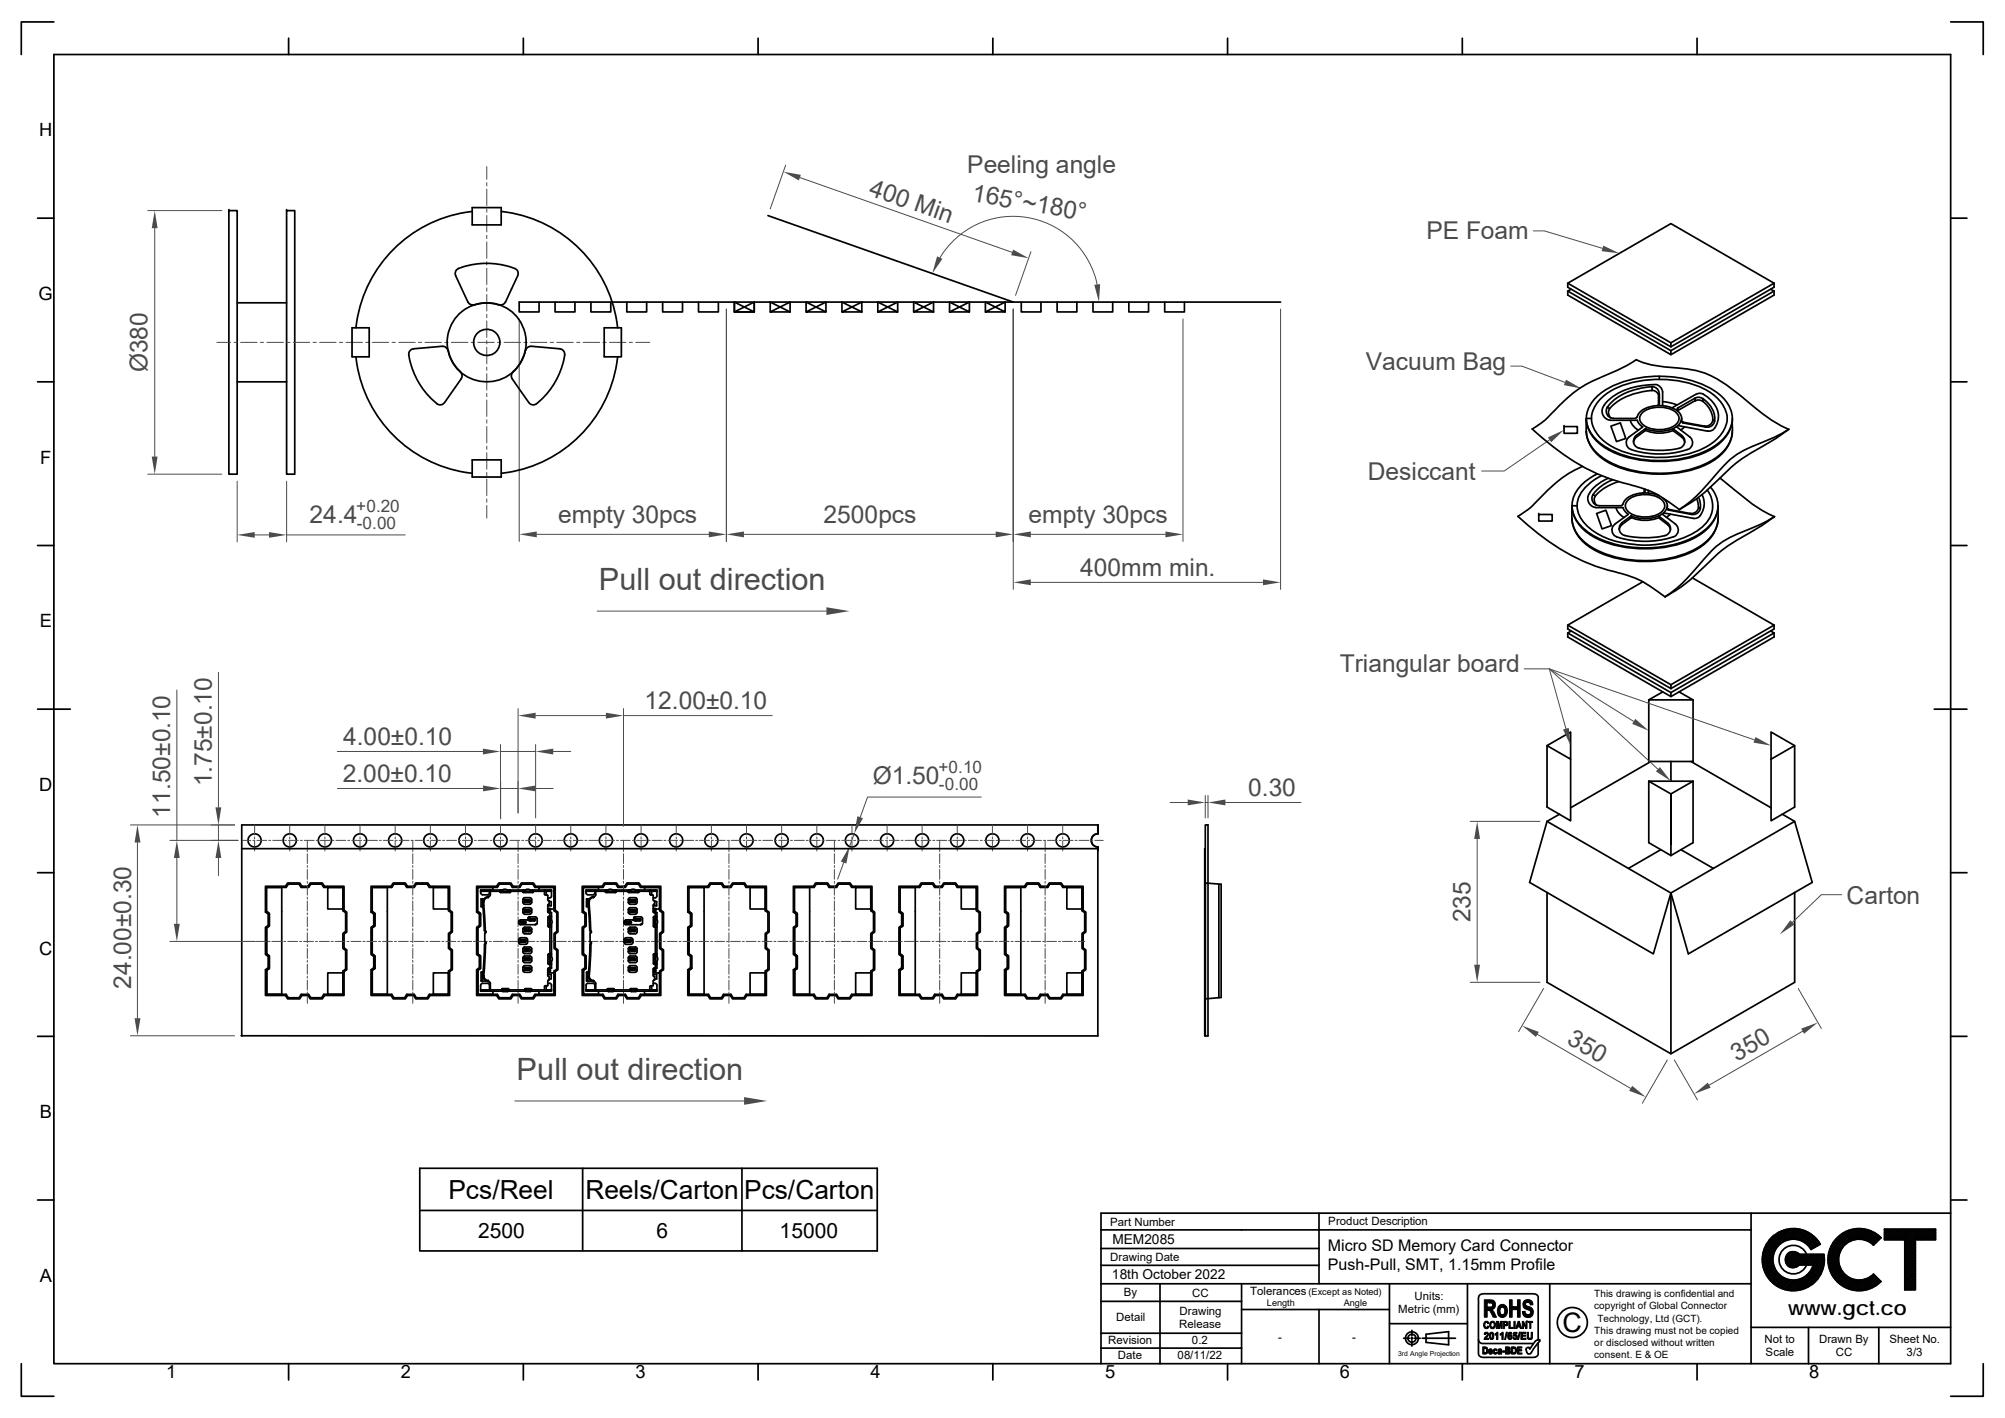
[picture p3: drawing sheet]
<svg xmlns="http://www.w3.org/2000/svg" width="297mm" height="210mm" viewBox="0 0 297 210" stroke-linecap="round" stroke-linejoin="round" font-family="sans-serif">
<defs><g id="words">
<g font-size="4.6" fill="#4b4b4b">
<text x="88.7" y="87.4">Pull out direction</text>
<text x="76.5" y="159.9">Pull out direction</text>
</g>
<text font-size="4" x="231.5" y="197.3">C</text>
<g font-size="3.9">
<text x="66.4" y="177.5">Pcs/Reel</text>
<text x="86.7" y="177.5">Reels/Carton Pcs/Carton</text>
</g>
<g font-size="3.6" fill="#4b4b4b">
<text x="128.5" y="28.8" transform="rotate(19 128.5 28.8)">400 Min</text>
<text x="143.3" y="25.6">Peeling angle</text>
<text x="143.9" y="29.8" transform="rotate(10 143.9 29.8)">165°~180°</text>
<text x="211.3" y="35.5">PE Foam</text>
<text x="21.9" y="55.1" transform="rotate(-90 21.9 55.1)">Ø380</text>
<text x="202.3" y="54.8">Vacuum Bag</text>
<text x="202.6" y="71">Desiccant</text>
<text x="45.9" y="77.4">24.4</text>
<text x="82.7" y="77.5">empty 30pcs</text>
<text x="122" y="77.5">2500pcs</text>
<text x="152.4" y="77.5">empty 30pcs</text>
<text x="160" y="85.3">400mm min.</text>
<text x="198.5" y="99.6">Triangular board</text>
<text x="95.5" y="105">12.00±0.10</text>
<text x="50.8" y="110.3">4.00±0.10</text>
<text x="31.4" y="116.4" transform="rotate(-90 31.4 116.4)">1.75±0.10</text>
<text x="50.8" y="115.8">2.00±0.10</text>
<text x="129.3" y="116.1">Ø1.50</text>
<text x="184.9" y="117.9">0.30</text>
<text x="25.2" y="121.1" transform="rotate(-90 25.2 121.1)">11.50±0.10</text>
<text x="217.9" y="136.6" transform="rotate(-90 217.9 136.6)">235</text>
<text x="273.6" y="133.8">Carton</text>
<text x="19.4" y="146.4" transform="rotate(-90 19.4 146.4)">24.00±0.30</text>
<text x="232" y="154.5" transform="rotate(30 232 154.5)">350</text>
<text x="257.3" y="157.2" transform="rotate(-30 257.3 157.2)">350</text>
</g>
<g font-size="3.1">
<text x="70.8" y="183.3">2500</text>
<text x="97.3" y="183.3">6</text>
<text x="115.5" y="183.3">15000</text>
</g>
<text font-size="3" x="264.9" y="194.8">www.gct.co</text>
<g font-size="2.7">
<text x="5.8" y="20.2">H</text>
<text x="5.7" y="44.4">G</text>
<text x="5.9" y="68.7">F</text>
<text x="5.9" y="92.9">E</text>
<text x="5.8" y="117.1">D</text>
<text x="5.8" y="141.4">C</text>
<text x="5.9" y="165.6">B</text>
<text x="5.9" y="189.8">A</text>
<text x="24.6" y="204.1">1</text>
<text x="59.4" y="204.1">2</text>
<text x="94.2" y="204.1">3</text>
<text x="128.9" y="204.1">4</text>
<text x="163.7" y="204.1">5</text>
<text x="198.5" y="204.1">6</text>
<text x="233.3" y="204.1">7</text>
<text x="268" y="204.1">8</text>
</g>
<g font-size="2.5" fill="#4b4b4b">
<text x="52.8" y="75.8">+0.20</text>
<text x="52.9" y="78.3">-0.00</text>
<text x="139" y="114.5">+0.10</text>
<text x="139.1" y="117">-0.00</text>
</g>
<g font-size="2.4">
<text x="196.7" y="185.2">Micro SD Memory Card Connector</text>
<text x="196.7" y="188.1">Push-Pull, SMT, 1.15mm Profile</text>
</g>
<g font-size="2">
<text x="164.8" y="184.2">MEM2085</text>
<text x="164.7" y="189.5">18th October 2022</text>
</g>
<g font-size="1.7">
<text x="164.5" y="181.6">Part Number</text>
<text x="196.8" y="181.4">Product Description</text>
<text x="164.5" y="186.7">Drawing Date</text>
<text x="166.5" y="191.8">By</text>
<text x="185.2" y="191.8">Tolerances</text>
<text x="165.4" y="195.7">Detail</text>
<text x="174.7" y="196.7">Release</text>
<text x="174.8" y="194.7">Drawing</text>
<text x="176.6" y="192">CC</text>
<text x="207.2" y="194.4">Metric (mm)</text>
<text x="209.5" y="192.5">Units:</text>
<text x="164.2" y="199.1">Revision</text>
<text x="165.6" y="201.3">Date</text>
<text x="174.5" y="201.3">08/11/22</text>
<text x="176.6" y="199.1">0.2</text>
<text x="189.4" y="198.5">-</text>
<text x="200.3" y="198.5">-</text>
<text x="261.4" y="198.8">Not to</text>
<text x="261.6" y="200.8">Scale</text>
<text x="269.5" y="198.8">Drawn By</text>
<text x="272" y="200.8">CC</text>
<text x="279.9" y="198.8">Sheet No.</text>
<text x="282.5" y="200.8">3/3</text>
</g>
<g font-size="1.5">
<text x="236.2" y="193.9">copyright of Global Connector</text>
<text x="236.2" y="192.1">This drawing is confidential and</text>
<text x="236.2" y="197.5">This drawing must not be copied</text>
<text x="236.7" y="195.7">Technology, Ltd (GCT).</text>
<text x="236.2" y="201">consent. E &amp; OE</text>
<text x="236.2" y="199.2">or disclosed without written</text>
</g>
<g font-size="1.4">
<text x="193.8" y="191.8">(Except as Noted)</text>
<text x="187.7" y="193.4">Length</text>
<text x="199.1" y="193.4">Angle</text>
</g>
<text font-size="1" x="207.1" y="200.8">3rd Angle Projection</text>
</g></defs>
<g fill="none" stroke="#000" stroke-width=".25">
<path d="M39.3 131.2h3l.3-.4h1.8l.3 .4h.9l.4-.4h1.8l.3 .4h2.9v3.6l.4 .3v2.9l-.4 .3v2.1l.4 .3v2.9l-.4 .3v3.5h-2.9l-.3 .5h-1.8l-.4-.5h-.9l-.3 .5h-1.8l-.3-.5h-3v-3.8l.4-.3v-1.7l-.4-.3v-4l.4-.3v-1.7l-.4-.2zM39.5 135v-3.6h2.2v15.8h-2.2v-3.5M39.5 135l.4 .3v1.8l-.4 .3v3.9l.4 .2v1.9l-.4 .3M39.5 135l.4 .3v1.8l-.4 .3v3.9l.4 .2v1.9l-.4 .3v3.5M39.5 131.4h2.9l.3-.5h1.6l.3 .5h1.1l.4-.5h1.5l.4 .5h2.8v3.5l.4 .3v2.7l-.4 .3v2.2l.4 .3v2.8l-.4 .3v3.4h-2.8l-.4 .6h-1.5l-.4-.6h-1.1l-.3 .6h-1.6l-.3-.6h-2.9v-3.5M48.6 131.4h2.2v3.2h-2.2zM48.6 131.4h.1M55 131.2h2.9l.4-.4h1.7l.4 .4h.9l.3-.4h1.8l.3 .4h2.9v3.6l.4 .3v2.9l-.4 .3v2.1l.4 .3v2.9l-.4 .3v3.5h-2.9l-.3 .5h-1.8l-.3-.5h-.9l-.4 .5h-1.7l-.4-.5h-2.9v-3.8l.4-.3v-1.7l-.4-.3v-4l.4-.3v-1.7l-.4-.2zM55.1 135l.4 .3v1.8l-.4 .3v3.9l.4 .2v1.9l-.4 .3v3.5M55.1 131.4h2.9l.4-.5h1.5l.4 .5h1.1l.3-.5h1.6l.3 .5h2.8v3.5l.4 .3v2.7l-.4 .3v2.2l.4 .3v2.8l-.4 .3v3.4h-2.8l-.3 .6h-1.6l-.3-.6h-1.1l-.4 .6h-1.5l-.4-.6h-2.9v-3.5M55.1 135v-3.6h2.3v15.8h-2.3v-3.5M55.1 135l.4 .3v1.8l-.4 .3v3.9l.4 .2v1.9l-.4 .3"/>
<path d="M64.2 131.4h2.2v3.2h-2.2zM64.2 131.4h.1M70.6 131.2h3l.3-.4h1.8l.3 .4h.9l.3-.4h1.8l.4 .4h2.9v3.6l.4 .3v2.9l-.4 .3v2.1l.4 .3v2.9l-.4 .3v3.5h-2.9l-.4 .5h-1.8l-.3-.5h-.9l-.3 .5h-1.8l-.3-.5h-3v-3.8l.4-.3v-1.7l-.4-.3v-4l.4-.3v-1.7l-.4-.2zM70.8 135l.4 .3v1.8l-.4 .3v3.9l.4 .2v1.9l-.4 .3M70.8 135l.4 .3v1.8l-.4 .3v3.9l.4 .2v1.9l-.4 .3v3.5M70.8 131.4h2.9l.3-.5h1.6l.3 .5h1.1l.3-.5h1.6l.3 .5h2.9v3.5l.4 .3v2.7l-.4 .3v2.2l.4 .3v2.8l-.4 .3v3.4h-2.9l-.3 .6h-1.6l-.3-.6h-1.1l-.3 .6h-1.6l-.3-.6h-2.9v-3.5M73 131.8v-.4h-2.2v3.6M79.8 131.8v-.4h2.3v3.2h-.6M86.3 131.2h2.9l.3-.4h1.8l.4 .4h.9l.3-.4h1.8l.3 .4h2.9v3.6l.4 .3v2.9l-.4 .3v2.1l.4 .3v2.9l-.4 .3v3.5h-2.9l-.3 .5h-1.8l-.3-.5h-.9l-.4 .5h-1.8l-.3-.5h-2.9v-3.8l.4-.3v-1.7l-.4-.3v-4l.4-.3v-1.7l-.4-.2zM86.4 135l.4 .3v1.8l-.4 .3v3.9l.4 .2v1.9l-.4 .3M86.4 135l.4 .3v1.8l-.4 .3v3.9l.4 .2v1.9l-.4 .3v3.5M86.4 131.4h2.9l.3-.5h1.6l.3 .5h1.1l.4-.5h1.6l.3 .5h2.8v3.5l.4 .3v2.7l-.4 .3v2.2l.4 .3v2.8l-.4 .3v3.4h-2.8l-.3 .6h-1.6l-.4-.6h-1.1l-.3 .6h-1.6l-.3-.6h-2.9v-3.5"/>
<path d="M88.7 131.8v-.4h-2.3v3.6M95.5 131.8v-.4h2.2v3.2h-.6M101.9 131.2h3l.3-.4h1.8l.3 .4h.9l.3-.4h1.8l.3 .4h2.9v3.6l.4 .3v2.9l-.4 .3v2.1l.4 .3v2.9l-.4 .3v3.5h-2.9l-.3 .5h-1.8l-.3-.5h-.9l-.3 .5h-1.8l-.3-.5h-3v-3.8l.4-.3v-1.7l-.4-.3v-4l.4-.3v-1.7l-.4-.2zM102.1 135v-3.6h2.2v15.8h-2.2v-3.5M102.1 135l.4 .3v1.8l-.4 .3v3.9l.4 .2v1.9l-.4 .3M102.1 135l.4 .3v1.8l-.4 .3v3.9l.4 .2v1.9l-.4 .3v3.5M102.1 131.4h2.9l.3-.5h1.6l.3 .5h1.1l.3-.5h1.6l.3 .5h2.9v3.5l.4 .3v2.7l-.4 .3v2.2l.4 .3v2.8l-.4 .3v3.4h-2.9l-.3 .6h-1.6l-.3-.6h-1.1l-.3 .6h-1.6l-.3-.6h-2.9v-3.5M111.1 131.4h2.3v3.2h-2.3zM111.1 131.4h.1M117.5 131.2h3l.3-.4h1.8l.3 .4h.9l.4-.4h1.7l.4 .4h2.9v3.6l.4 .3v2.9l-.4 .3v2.1l.4 .3v2.9l-.4 .3v3.5h-2.9l-.4 .5h-1.7l-.4-.5h-.9l-.3 .5h-1.8l-.3-.5h-3v-3.8l.4-.3v-1.7l-.4-.3v-4l.4-.3v-1.7l-.4-.2zM117.7 131.4h2.9l.3-.5h1.6l.3 .5h1.1l.3-.5h1.7l.3 .5h2.8v3.5l.4 .3v2.7l-.4 .3v2.2l.4 .3v2.8l-.4 .3v3.4h-2.8l-.3 .6h-1.7l-.3-.6h-1.1l-.3 .6h-1.6l-.3-.6h-2.9v-3.5M117.7 135v-3.6h2.3v15.8h-2.3v-3.5"/>
<path d="M117.7 135l.4 .3v1.8l-.4 .3v3.9l.4 .2v1.9l-.4 .3v3.5M117.7 135l.4 .3v1.8l-.4 .3v3.9l.4 .2v1.9l-.4 .3M126.8 131.4h2.2v3.2h-2.2zM126.8 131.4h.1M133.2 131.2h2.9l.4-.4h1.8l.3 .4h.9l.3-.4h1.8l.3 .4h2.9v3.6l.4 .3v2.9l-.4 .3v2.1l.4 .3v2.9l-.4 .3v3.5h-2.9l-.3 .5h-1.8l-.3-.5h-.9l-.3 .5h-1.8l-.4-.5h-2.9v-3.8l.4-.3v-1.7l-.4-.3v-4l.4-.3v-1.7l-.4-.2zM133.3 131.4h2.9l.4-.5h1.6l.3 .5h1.1l.3-.5h1.6l.3 .5h2.9v3.5l.4 .3v2.7l-.4 .3v2.2l.4 .3v2.8l-.4 .3v3.4h-2.9l-.3 .6h-1.6l-.3-.6h-1.1l-.3 .6h-1.6l-.4-.6h-2.8v-3.5M133.4 135v-3.6h2.2v15.8h-2.2v-3.5M133.4 135l.4 .3v1.8l-.4 .3v3.9l.4 .2v1.9l-.4 .3v3.5M133.4 135l.4 .3v1.8l-.4 .3v3.9l.4 .2v1.9l-.4 .3M142.4 131.4h2.3v3.2h-2.3zM142.4 131.4h.1M148.8 131.2h3l.3-.4h1.8l.3 .4h.9l.3-.4h1.8l.3 .4h3v3.6l.4 .3v2.9l-.4 .3v2.1l.4 .3v2.9l-.4 .3v3.5h-3l-.3 .5h-1.8l-.3-.5h-.9l-.3 .5h-1.8l-.3-.5h-3v-3.8l.4-.3v-1.7l-.4-.3v-4l.4-.3v-1.7l-.4-.2z"/>
<path d="M149 135v-3.6h2.2v15.8h-2.2v-3.5M149 131.4h2.9l.3-.5h1.6l.3 .5h1.1l.3-.5h1.6l.4 .5h2.8v3.5l.4 .3v2.7l-.4 .3v2.2l.4 .3v2.8l-.4 .3v3.4h-2.8l-.4 .6h-1.6l-.3-.6h-1.1l-.3 .6h-1.6l-.3-.6h-2.9v-3.5M149 135l.4 .3v1.8l-.4 .3v3.9l.4 .2v1.9l-.4 .3M149 135l.4 .3v1.8l-.4 .3v3.9l.4 .2v1.9l-.4 .3v3.5M158.1 131.4h2.2v3.2h-2.2zM158.1 131.4h.1M178.6 122.2h.4v31.2h-.4zM178.6 130.8l2.3 .1v16.8l-2.3 .2zM180.6 130.9v16.9M35.7 153.4h126.9v-28a.97 .97 0 0 1-.9-1 .97 .97 0 0 1 .9-.9v-1.3h-126.8v31.2M48.6 144.1h2.2v3.1h-2.2zM48.6 147.2h.1"/>
<path d="M64.2 144.1h2.2v3.1h-2.2zM64.2 147.2h.1M70.8 143.7v3.5h2.2v-.4M81.2 144.1h.9v3.1h-2.3v-.4M86.4 143.7v3.5h2.3v-.4M111.1 144.1h2.3v3.1h-2.3zM111.1 147.2h.1M126.8 144.1h2.2v3.1h-2.2zM126.8 147.2h.1M142.4 144.1h2.3v3.1h-2.3zM142.4 147.2h.1M158.1 144.1h2.2v3.1h-2.2z"/>
<path d="M158.1 147.2h.1"/>
<circle cx="37.7" cy="124.4" r=".97"/>
<circle cx="42.9" cy="124.4" r=".97"/>
<circle cx="48.1" cy="124.4" r=".97"/>
<circle cx="53.3" cy="124.4" r=".97"/>
<circle cx="58.5" cy="124.4" r=".97"/>
<circle cx="63.8" cy="124.4" r=".97"/>
<circle cx="69" cy="124.4" r=".97"/>
<circle cx="74.1" cy="124.4" r=".97"/>
<circle cx="79.4" cy="124.4" r=".97"/>
<circle cx="84.6" cy="124.4" r=".97"/>
<circle cx="89.8" cy="124.4" r=".97"/>
<circle cx="95" cy="124.4" r=".97"/>
<circle cx="100.2" cy="124.4" r=".97"/>
<circle cx="105.4" cy="124.4" r=".97"/>
<circle cx="110.6" cy="124.4" r=".97"/>
<circle cx="115.8" cy="124.4" r=".97"/>
<circle cx="121" cy="124.4" r=".97"/>
<circle cx="126.2" cy="124.4" r=".97"/>
<circle cx="131.4" cy="124.4" r=".97"/>
<circle cx="136.6" cy="124.4" r=".97"/>
<circle cx="141.8" cy="124.4" r=".97"/>
<circle cx="147" cy="124.4" r=".97"/>
<circle cx="152.2" cy="124.4" r=".97"/>
<circle cx="157.4" cy="124.4" r=".97"/>
</g>
<g fill="none" stroke="#4b4b4b" stroke-width=".15">
<path d="M50 116.8h21.6M74.2 115.7v5.6M74.2 116.8h2.6M76.8 115.7v4.7M79.4 116.8h2.6M35.9 124.4h1.3M36.1 139.4h1M37.4 139.4h.3M37.5 124.4h.3M37.7 122.2v1.4M37.7 123.9v.3M37.7 124.5v1.5"/>
<path d="M38 139.4h1.4M38.1 124.4h1.4M39.7 139.4h.3M39.8 124.4h.3M40.3 139.4h1.5M40.4 124.4h1.5M42 139.4h.3M42.2 124.4h.2M42.6 139.4h1.5M42.7 124.4h1.5M42.9 122.2v1.4M42.9 123.9v.3"/>
<path d="M42.9 124.5v1.5M44.4 139.4h.3M44.5 124.4h.3M45 139.4h1.4M45.1 124.4h1.4M45.5 124.4v1.1M45.5 125.8v.3M45.5 126.4v1.5M45.5 128.2v.2M45.5 128.7v1.5M45.5 130.5v.3M45.5 131.1v1.5"/>
<path d="M45.5 132.8v.3M45.5 133.4v1.5M45.5 135.2v.3M45.5 135.8v1.4M45.5 137.5v.3M45.5 138.1v1.5M45.5 139.9v.3M46.7 139.4h.3M46.8 124.4h.3M47.3 139.4h1.5M47.4 124.4h1.5M48.1 122.2v1.4"/>
<path d="M48.1 123.9v.3M48.1 124.5v1.5M49.1 139.4h.3M49.2 124.4h.3M49.7 139.4h1.4M49.8 124.4h1.4M51.4 139.4h.3M51.5 124.4h.3M52 139.4h1.5M52.1 124.4h1.5M53.3 122.2v1.4M53.3 123.9v.3"/>
<path d="M53.3 124.5v1.5M53.8 139.4h.3M53.9 124.4h.3M54.3 139.4h1.5M54.5 124.4h1.4M56.1 139.4h.3M56.2 124.4h.3M56.7 139.4h1.4M56.8 124.4h1.5M58.4 139.4h.3M58.5 122.2v1.4M58.5 123.9v.3"/>
<path d="M58.5 124.5v1.5M58.5 124.4h.3M59 139.4h1.5M59.1 124.4h1.5M60.8 139.4h.3M60.9 124.4h.3M61.2 124.4v1.1M61.2 125.8v.3M61.2 126.4v1.5M61.2 128.2v.2M61.2 128.7v1.5M61.2 130.5v.3"/>
<path d="M61.2 131.1v1.5M61.2 132.8v.3M61.2 133.4v1.5M61.2 135.2v.3M61.2 135.8v1.4M61.2 137.5v.3M61.2 138.1v1.5M61.2 139.9v.3M61.4 139.4h1.4M61.5 124.4h1.4M63.1 139.4h.3M63.2 124.4h.3"/>
<path d="M63.7 139.4h1.5M63.8 122.2v1.4M63.8 123.9v.3M63.8 124.5v1.5M63.8 124.4h1.5M65.5 139.4h.3M65.6 124.4h.3M66.1 139.4h1.4M66.2 124.4h1.4M67.8 139.4h.3M67.9 124.4h.3M68.4 139.4h1.5"/>
<path d="M68.5 124.4h1.5M69 122.2v1.4M69 123.9v.3M69 124.5v1.5M70.1 139.4h.3M70.3 124.4h.2M70.7 139.4h1.5M70.8 124.4h1.5M72.5 139.4h.3M72.6 124.4h.3M73.1 139.4h1.4M73.2 124.4h1.5"/>
<path d="M74.1 122.2v1.4M74.1 123.9v.3M74.1 124.5v1.5M74.8 139.4h.3M75 124.4h.2M75.4 139.4h1.5M75.5 124.4h1.5M76.8 124.4v1.1M76.8 125.8v.3M76.8 126.4v1.5M76.8 128.2v.2M76.8 128.7v1.5"/>
<path d="M76.8 130.5v.3M76.8 131.1v1.5M76.8 132.8v.3M76.8 133.4v1.5M76.8 135.2v.3M76.8 135.8v1.4M76.8 137.5v.3M76.8 138.1v1.5M76.8 139.9v.3M77.2 139.4h.3M77.3 124.4h.3M77.8 139.4h1.4"/>
<path d="M77.9 124.4h1.4M79.4 122.2v1.4M79.4 123.9v.3M79.4 124.5v1.5M79.5 139.4h.3M79.6 124.4h.3M80.1 139.4h1.5M80.2 124.4h1.5M81.9 139.4h.2M82 124.4h.3M82.4 139.4h1.5M82.6 124.4h1.4"/>
<path d="M84.2 139.4h.3M84.3 124.4h.3M84.6 122.2v1.4M84.6 123.9v.3M84.6 124.5v1.5M84.8 139.4h1.5M84.9 124.4h1.5M86.6 139.4h.2M86.7 124.4h.3M87.1 139.4h1.5M87.2 124.4h1.5M88.9 139.4h.3"/>
<path d="M89 124.4h.3M89.5 139.4h1.4M89.6 124.4h1.5M89.8 122.2v1.4M89.8 123.9v.3M89.8 124.5v1.5M91.2 139.4h.3M91.3 124.4h.3M91.8 139.4h1.5M91.9 124.4h1.5M92.4 124.4v1.1M92.4 125.8v.3"/>
<path d="M92.4 126.4v1.5M92.4 128.2v.2M92.4 128.7v1.5M92.4 130.5v.3M92.4 131.1v1.5M92.4 132.8v.3M92.4 133.4v1.5M92.4 135.2v.3M92.4 135.8v1.4M92.4 137.5v.3M92.4 138.1v1.5M92.4 139.9v.3"/>
<path d="M93.6 139.4h.3M93.7 124.4h.3M94.2 139.4h1.4M94.3 124.4h1.4M95 122.2v1.4M95 123.9v.3M95 124.5v1.5M95.9 139.4h.3M96 124.4h.3M96.5 139.4h1.5M96.6 124.4h1.5M98.3 139.4h.3"/>
<path d="M98.4 124.4h.3M98.8 139.4h1.5M99 124.4h1.4M100.2 122.2v1.4M100.2 123.9v.3M100.2 124.5v1.5M100.6 139.4h.3M100.7 124.4h.3M101.2 139.4h1.5M101.3 124.4h1.5M103 139.4h.2M103.1 124.4h.3"/>
<path d="M103.5 139.4h1.5M103.6 124.4h1.5M105.3 139.4h.3M105.4 122.2v1.4M105.4 123.9v.3M105.4 124.5v1.5M105.4 124.4h.3M105.9 139.4h1.4M106 124.4h1.4M107.6 139.4h.3M107.7 124.4h.3M108 124.4v1.1"/>
<path d="M108 125.8v.3M108 126.4v1.5M108 128.2v.2M108 128.7v1.5M108 130.5v.3M108 131.1v1.5M108 132.8v.3M108 133.4v1.5M108 135.2v.3M108 135.8v1.4M108 137.5v.3M108 138.1v1.5"/>
<path d="M108 139.9v.3M108.2 139.4h1.5M108.3 124.4h1.5M110 139.4h.3M110.1 124.4h.3M110.6 139.4h1.4M110.6 122.2v1.4M110.6 123.9v.3M110.6 124.5v1.5M110.7 124.4h1.4M112.3 139.4h.3M112.4 124.4h.3"/>
<path d="M112.9 139.4h1.5M113 124.4h1.5M114.7 139.4h.3M114.8 124.4h.3M115.3 139.4h1.4M115.4 124.4h1.4M115.8 122.2v1.4M115.8 123.9v.3M115.8 124.5v1.5M117 139.4h.3M117.1 124.4h.3M117.6 139.4h1.4"/>
<path d="M117.7 124.4h1.5M119.3 139.4h.3M119.4 124.4h.3M119.9 139.4h1.5M120 124.4h1.5M121 122.2v1.4M121 123.9v.3M121 124.5v1.5M121.7 139.4h.3M121.8 124.4h.3M122.3 139.4h1.4M122.4 124.4h1.4"/>
<path d="M123.6 124.4v1.1M123.6 125.8v.3M123.6 126.4v1.5M123.6 128.2v.2M123.6 128.7v1.5M123.6 130.5v.3M123.6 131.1v1.5M123.6 132.8v.3M123.6 133.4v1.5M123.6 135.2v.3M123.6 135.8v1.4M123.6 137.5v.3"/>
<path d="M123.6 138.1v1.5M123.6 139.9v.3M124 139.4h.3M124.1 124.4h.3M124.6 139.4h1.5M124.7 124.4h1.5M126.2 122.2v1.4M126.2 123.9v.3M126.2 124.5v1.5M126.4 139.4h.3M126.5 124.4h.3M127 139.4h1.4"/>
<path d="M127.1 124.4h1.4M128.7 139.4h.3M128.8 124.4h.3M129.3 139.4h1.5M129.4 124.4h1.5M131.1 139.4h.2M131.2 124.4h.3M131.4 122.2v1.4M131.4 123.9v.3M131.4 124.5v1.5M131.6 139.4h1.5M131.7 124.4h1.5"/>
<path d="M133.4 139.4h.3M133.5 124.4h.3M134 139.4h1.4M134.1 124.4h1.5M135.7 139.4h.3M135.8 124.4h.3M136.3 139.4h1.5M136.4 124.4h1.5M136.6 122.2v1.4M136.6 123.9v.3M136.6 124.5v1.5M138.1 139.4h.3"/>
<path d="M138.2 124.4h.3M138.7 139.4h1.4M138.8 124.4h1.5M139.2 124.4v1.1M139.2 125.8v.3M139.2 126.4v1.5M139.2 128.2v.2M139.2 128.7v1.5M139.2 130.5v.3M139.2 131.1v1.5M139.2 132.8v.3M139.2 133.4v1.5"/>
<path d="M139.2 135.2v.3M139.2 135.8v1.4M139.2 137.5v.3M139.2 138.1v1.5M139.2 139.9v.3M140.4 139.4h.3M140.5 124.4h.3M141 139.4h1.5M141.1 124.4h1.5M141.8 122.2v1.4M141.8 123.9v.3M141.8 124.5v1.5"/>
<path d="M142.8 139.4h.3M142.9 124.4h.3M143.4 139.4h1.4M143.5 124.4h1.4M145.1 139.4h.3M145.2 124.4h.3M145.7 139.4h1.5M145.8 124.4h1.5M147 122.2v1.4M147 123.9v.3M147 124.5v1.5M147.4 139.4h.3"/>
<path d="M147.6 124.4h.2M148 139.4h1.5M148.1 124.4h1.5M149.8 139.4h.3M149.9 124.4h.3M150.4 139.4h1.4M150.5 124.4h1.5M152.1 139.4h.3M152.2 122.2v1.4M152.2 123.9v.3M152.2 124.5v1.5M152.3 124.4h.2"/>
<path d="M152.7 139.4h1.5M152.8 124.4h1.5M154.5 139.4h.3M154.6 124.4h.3M154.8 124.4v1.1M154.8 125.8v.3M154.8 126.4v1.5M154.8 128.2v.2M154.8 128.7v1.5M154.8 130.5v.3M154.8 131.1v1.5M154.8 132.8v.3"/>
<path d="M154.8 133.4v1.5M154.8 135.2v.3M154.8 135.8v1.4M154.8 137.5v.3M154.8 138.1v1.5M154.8 139.9v.3M155.1 139.4h1.4M155.2 124.4h1.4M156.8 139.4h.3M156.9 124.4h.3M157.4 139.4h1.5M157.4 122.2v1.4"/>
<path d="M157.4 123.9v.3M157.4 124.5v1.5M157.5 124.4h1.5M159.2 139.4h.2M159.3 124.4h.3M159.7 139.4h1M159.9 124.4h1.4M161.6 124.4h.3M162.2 124.4h1.2M45.5 140.4v1.5M45.5 142.2v.3M45.5 142.8v1.5"/>
<path d="M45.5 144.6v.3M45.5 145.1v1.5M45.5 146.9v.3M45.5 147.5v1.1M61.2 140.4v1.5M61.2 142.2v.3M61.2 142.8v1.5M61.2 144.6v.3M61.2 145.1v1.5M61.2 146.9v.3M61.2 147.5v1.1M76.8 140.4v1.5"/>
<path d="M76.8 142.2v.3M76.8 142.8v1.5M76.8 144.6v.3M76.8 145.1v1.5M76.8 146.9v.3M76.8 147.5v1.1M92.4 140.4v1.5M92.4 142.2v.3M92.4 142.8v1.5M92.4 144.6v.3M92.4 145.1v1.5M92.4 146.9v.3"/>
<path d="M92.4 147.5v1.1M108 140.4v1.5M108 142.2v.3M108 142.8v1.5M108 144.6v.3M108 145.1v1.5M108 146.9v.3M108 147.5v1.1M123.6 140.4v1.5M123.6 142.2v.3M123.6 142.8v1.5M123.6 144.6v.3"/>
<path d="M123.6 145.1v1.5M123.6 146.9v.3M123.6 147.5v1.1M139.2 140.4v1.5M139.2 142.2v.3M139.2 142.8v1.5M139.2 144.6v.3M139.2 145.1v1.5M139.2 146.9v.3M139.2 147.5v1.1M154.8 140.4v1.5M154.8 142.2v.3"/>
<path d="M154.8 142.8v1.5M154.8 144.6v.3M154.8 145.1v1.5M154.8 146.9v.3M154.8 147.5v1.1"/>
</g>
<g fill="#4b4b4b">
<path d="M76.8 116.8l2.6-.5v.9z"/>
<path d="M71.6 116.3l2.6 .5-2.6 .4z"/>
</g>
<path d="M76.8 104.9v15.4M79.4 106h10.4M92.4 104.9v17.5M92.4 106h22" fill="none" stroke="#4b4b4b" stroke-width=".15"/>
<g fill="#4b4b4b">
<path d="M76.8 106l2.6-.5v.9z"/>
<path d="M89.8 105.5l2.6 .5-2.6 .4z"/>
</g>
<path d="M32.4 99.6v20M31.3 122.2h3.5M31.3 124.4h3.9M32.4 122.2v2.2M32.4 127v2.7" fill="none" stroke="#4b4b4b" stroke-width=".15"/>
<g fill="#4b4b4b">
<path d="M32.4 124.4l.4 2.6h-.9z"/>
<path d="M31.9 119.6h.9l-.4 2.6z"/>
</g>
<path d="M26.2 102.2v22.2M25.2 124.4h10.1M25.2 139.4h12.6M26.2 127v9.8" fill="none" stroke="#4b4b4b" stroke-width=".15"/>
<g fill="#4b4b4b">
<path d="M25.8 136.8h.8l-.4 2.6z"/>
<path d="M26.2 124.4l.4 2.6h-.8z"/>
</g>
<path d="M19.3 122.2h15.5M20.4 124.8v26M19.3 153.4h15.5" fill="none" stroke="#4b4b4b" stroke-width=".15"/>
<g fill="#4b4b4b">
<path d="M19.9 150.8h.9l-.4 2.6z"/>
<path d="M20.4 122.2l.4 2.6h-.9z"/>
</g>
<path d="M145.4 118h-16.9l-1.1 3M125 127.7l-.9 2.5M126.6 123.5l-.7 1.8" fill="none" stroke="#4b4b4b" stroke-width=".15"/>
<g fill="#4b4b4b">
<path d="M125.9 125.3l-.5 2.6-.8-.3z"/>
<path d="M127 120.9l.8 .3-1.2 2.3z"/>
</g>
<path d="M173.4 118.8h2.6M178.6 117.8v3.3M178.6 118.8h.4M179 117.8v3.3M181.5 118.8h11.2" fill="none" stroke="#4b4b4b" stroke-width=".15"/>
<g fill="#4b4b4b">
<path d="M176 118.4l2.6 .4-2.6 .5z"/>
<path d="M179 118.8l2.5-.4v.9z"/>
</g>
<g fill="none" stroke="#000" stroke-width=".25">
<path d="M35.8 125.7h126.8M71.2 132h1.3M71.2 131.9h1.4M71.5 133.1v1.2M71.5 132.5h.8M71.5 134.1l.3 3.7M71.5 133.5v.6h.2M71.5 133.5h.2v.6M71.6 131.8v.1M71.7 134.1l.2 3.8M71.7 133.1h-.4v1.2h.2M71.8 137.8h.1"/>
<path d="M71.8 139.8l-.3 4.7M71.9 131.8v.1M71.9 138.2l-.1 1.3a.17 .17 0 0 1 .2 .1 .17 .17 0 0 1-.2 .2M71.9 137.9l.1 .1-.1 .2M71.9 139.8l-.2 4.7M72.1 131.8v.1M72.3 132.9h.1M72.3 132.8v.1M72.3 132.8l-.4 .1-.2 .2-.1 .4M72.3 132.9l-.4 .2-.2 .4M72.5 131.8v.5l-.2 .2M72.6 131.8v.8l-.3 .2"/>
<path d="M72.6 132h8.1M74.1 131.9h.2M74.2 132.1h1.4M74.2 131.8v.1l.2-.1M74.4 131.8l.1 .2M74.4 131.8a.76 .76 0 0 1 1 .1v.1M74.5 131.8h-3.3v.5l.3 .2M75.1 131.8h2.8M75.3 131.9h.3M75.4 132.1h.1M75.5 131.8v.1M75.6 132.1h.1"/>
<path d="M75.6 131.8l-.1 .4h-1.3l-.1-.4M76.9 136.4h.9l.1 .2-.1 .1h-.9M76.9 139.1h.9a.19 .19 0 0 1 .2 .2 .19 .19 0 0 1-.2 .2h-.9M77.1 138.9h.8M77.1 138.9l-.2 .2M77.1 136.4v.3M77.1 139.1l.1 .4M77.2 139.3h.7M77.2 136.6l.1 .1M77.2 139.3l.1 .1M77.2 136.6h.1M77.2 139.1v.4"/>
<path d="M77.2 136.6h.6zM77.2 136.5l.6 .1M77.2 136.5v.1M77.3 139.3h.5v.1M77.3 136.5h.4M77.3 136.7h.4M77.3 139.2h.5M77.3 139.4h.5M77.3 136.5l-.1 .1M77.3 136.5h-.1M77.3 139.3h-.1M77.3 139.2v.1"/>
<path d="M77.3 139.4h.1M77.3 139.2l-.1 .1M77.3 136.4v.3M77.4 139.1l-.1 .2 .1 .2M77.5 134.7h1a.2 .2 0 0 1 .1 .2 .2 .2 0 0 1-.2 .2h-.9M77.5 137.6h1l.1 .1-.2 .3h-.9M77.5 137.6v.5l.2 .2M77.5 133.2h1l.1 .2-.2 .2h-.9M77.5 131.9h.2M77.5 132.1h1.5M77.5 137.6l.2-.3h.9l.1 .2 .1 .5-.3 .3M77.5 133.1l.2-.2 .9 .1 .2 .2-.1 .5-.2 .2h-.9l-.1-.3z"/>
<path d="M77.5 134.6l.2-.2h.9l.2 .3-.1 .5-.2 .2-.9-.1-.1-.2zM77.6 131.8v.1l.2-.1M77.6 136.4v.1M77.6 136.6h.1M77.6 136.7h.1M77.7 136.4v.3M77.7 139.1v.4M77.7 138.3h.8M77.7 133.2v.4M77.7 134.7v.4M77.7 137.6v.4M77.7 136.5l.1 .1-.1 .1"/>
<path d="M77.7 136.5v.2M77.8 133.2v.4M77.8 134.7v.4M77.8 137.6v.4M77.8 139.2l.1 .1M77.8 139.2l-.6 .1M77.8 137.8v.2M77.8 134.9v.2M77.8 134.9h.7M77.8 137.8h.7M77.8 136.6h-.6M77.8 133.4h.7"/>
<path d="M77.8 137.8h.1M77.8 134.9l.1 .1M77.8 133.4l.1 .1M77.8 139.3h.1M77.8 139.3v.1M77.8 139.4h.1M77.8 134.7v.2M77.8 137.6v.2M77.8 131.8l.1 .2M77.8 131.8a.92 .92 0 0 1 1 .2M77.9 137.8h.5M77.9 133.4h.5"/>
<path d="M77.9 134.9h.1M77.9 137.8h.1M77.9 133.4v.1M77.9 134.8h.5v.2M77.9 133.4h.5l-.5 .1M77.9 134.9v.1M77.9 133.5h.1M77.9 139.3l-.1 .1M77.9 133.4h.1M77.9 134.8v.1M77.9 134.8h.5M77.9 135h.5"/>
<path d="M77.9 137.7h.5M77.9 138.9l.2 .2v.6l-.1 .1h-1l-.1-.1v-.6M77.9 133.3h.5M77.9 133.5h.5M77.9 137.7v.1M77.9 133.3v.1M77.9 134.8h.1M77.9 137.7l-.1 .1M77.9 134.8l-.1 .1M77.9 133.3l-.1 .1M77.9 134.9l.1 .2M78 137.6v.4"/>
<path d="M78 133.2v.4M78 134.7l-.1 .2M78.1 136.2l.2 .1M78.2 133.2v.1M78.2 133.5v.1M78.3 136.3h.2M78.3 133.2v.4M78.3 134.7v.4M78.3 137.6v.4M78.3 137.7h.1M78.3 133.3v.1M78.3 137.8h.1"/>
<path d="M78.3 133.5h.1M78.4 137.7l.1 .1M78.4 133.3l.1 .1M78.4 134.8l.1 .1M78.4 137.7h-.5v.1M78.4 134.8v.1h-.5M78.4 137.8h-.5M78.4 133.3v.1M78.4 133.4v.1M78.4 133.4h.1M78.4 134.9h.1M78.5 136h.7l.1 .3-.1 .1h-.7z"/>
<path d="M78.5 137.8h-.1v-.1v.1M78.5 136h.1M78.5 133.4l-.1 .1M78.5 134.9l-.1 .1M78.5 136l-.2-.1 .2 .1M78.5 136v.4M78.5 131.8h3.2v1l-.1 .1-.4 .1M78.5 136.2h.1M78.5 136.2l.1 .1M78.6 136.2h.1M78.6 136.2h.6M78.6 136.3h.6"/>
<path d="M78.6 136.3h.1M78.6 136.2v.1M78.6 136.3h.5M78.6 136.1h.5M78.6 136.1l-.1 .1 .1 .1M78.6 136.1v.1M78.7 136v.4M78.7 131.9h.3M78.8 132.1h.1M78.9 131.8v.1M79 132.1h.1M79 131.8l-.1 .4h-1.3l-.1-.4"/>
<path d="M79.1 136v.4M79.1 136.1l.1 .1-.1 .1M79.1 136.1l.1 .1M79.2 136.2h-.6M79.2 136.2v.1M79.2 136.3h-.1M79.5 136.8l-.3 .1M79.6 136l-.2-.2h-1l-.2 .4h-1.1a.38 .38 0 0 0-.3 .4 .38 .38 0 0 0 .3 .3h2.2l.3-.2M79.6 136v.7M80.7 131.8v.6l.4 .1M80.7 131.9h1M80.8 131.8v.1"/>
<path d="M80.9 131.9v.6M80.9 132h.8M81.1 132.6l.1 .7 .2 .1v.5l-.2 .1v1.1h.5v1.1M81.2 134.5h.3v.2M81.2 134.5v.6M81.3 134.5v.6M81.4 135.7v1.6M81.4 134.7h.1M81.4 133.5h.3v.6h-.5M81.4 134.5v.6M81.4 131.8v.1M81.5 135.1v.6"/>
<path d="M81.5 137.3v3.9M81.5 134.7v.4M81.5 135.7v1.6M81.5 136.9h.1M81.5 136a.58 .58 0 0 1 .1 .9M81.6 135.7v.4M81.6 137v.3M81.6 135.8h.1M81.6 137.1h.1M81.6 136.9l-.1 .1M81.7 136.8v4.9M81.7 135.7h-.4l-.1 .1v1.4l.5 .1"/>
<path d="M86.8 131.9h1.5M86.8 132h1.3M87.1 132.5h.8M87.1 133.1v1.2M87.1 134.1l.3 3.7M87.1 134.1h.2M87.1 133.5v.6M87.1 133.5h.2M87.2 131.8v.1M87.3 134.1l.2 3.8M87.3 133.5v.6M87.3 133.1h-.4v1.2h.3"/>
<path d="M87.4 137.8l.2 .1-.1 .3M87.4 139.8l-.3 4.7M87.5 131.8v.1M87.5 138.2l-.1 1.3a.17 .17 0 0 1 .2 .1 .17 .17 0 0 1-.2 .2M87.5 139.8l-.2 4.7M87.8 131.8v.1M87.9 132.8v.1l.1-.1M87.9 132.8l-.4 .1-.2 .2-.1 .4M87.9 132.9l-.4 .2-.2 .4M88.1 132.2l-.2 .3M88.1 131.8v.4M88.3 131.8l-.1 .8-.3 .2"/>
<path d="M88.3 132h8M89.7 131.8v.2M89.7 131.9h.2M89.8 132.1h1.4M89.8 131.8v.1l.3-.1M90.1 131.8v.2M90.1 131.8a.92 .92 0 0 1 1 .2M90.1 131.8h-3.3v.5l.3 .2M90.7 131.8h2.8M90.9 131.9h.3M91.1 132.1h.1M91.1 131.8v.1"/>
<path d="M91.2 132.1h.1M91.2 131.8v.4h-1.4l-.1-.2M92.5 139.5h.9l.2-.3-.1-.1h-1v.5M92.5 136.5v.2M92.5 136.4h.9l.2 .2-.1 .1h-1M92.5 139.6l.1 .2h.9l.2-.2M92.5 136.5l.2-.3h1.1l.2-.4h1l.2 .2v.7l-.2 .2h-2.3l-.2-.2M92.7 138.9l-.2 .2M92.7 138.9h.8M92.8 136.4v.3M92.8 139.1v.4M92.8 139.3v.2"/>
<path d="M92.8 139.3h.7M92.8 139.3l.1 .1M92.8 139.1v.2M92.8 139.3h.6M92.9 139.3h.6l-.1 .1h-.5M92.9 136.5l.5 .1h-.5M92.9 136.6v.1M92.9 136.5v.1M92.9 139.4h.1M92.9 139.3v.1M92.9 136.5h.5M92.9 136.7h.5"/>
<path d="M92.9 139.2h.5M92.9 139.4h.5M92.9 136.5l-.1 .1 .1 .1M92.9 136.5h.1M92.9 139.2v.1M92.9 139.2l-.1 .1M92.9 136.4v.3M93 139.1v.4M93.1 131.9h.2M93.1 134.7h.9l.2 .2-.2 .2h-.9M93.1 137.6h1l.1 .2-.2 .2h-.9M93.1 137.6v.5l.2 .2"/>
<path d="M93.1 133.2h1l.1 .2-.2 .2h-.9M93.1 132.1h1.5M93.1 137.6l.2-.3h.9l.2 .2v.5l-.3 .3M93.1 134.6l.2-.2h.9l.2 .3v.5l-.3 .2-.9-.1-.1-.2zM93.1 133.1l.2-.2 .9 .1 .2 .2v.5l-.3 .2h-.9l-.1-.3zM93.2 131.8v.1M93.2 136.4v.1M93.2 136.6h.1M93.2 136.7h.1M93.3 136.4v.3M93.3 139.1v.4M93.3 138.3h.8"/>
<path d="M93.4 136.6h-.6h.6M93.4 136.5l.1 .1-.1 .1M93.4 136.6h.1M93.4 134.7v.4M93.4 136.5v.2M93.4 133.2v.4M93.4 137.6v.4M93.4 139.2l.1 .1M93.4 139.2v.2M93.4 134.9h.7M93.4 137.8h.7M93.4 133.4l.1 .1"/>
<path d="M93.4 133.4h.7M93.4 137.8h.1M93.4 134.9l.1 .1M93.4 134.9h.1M93.5 131.8v.2M93.5 131.8l-.3 .1M93.5 131.8a.76 .76 0 0 1 .9 .1v.1M93.5 134.9h.1M93.5 133.4h.1M93.5 137.8h.5M93.5 133.4h.5M93.5 137.8h.1"/>
<path d="M93.5 133.4v.1M93.5 134.8h.5M93.5 135h.5M93.5 137.7h.5M93.5 138.9l.2 .2M93.5 133.3h.5M93.5 133.5h.5M93.5 133.3v.1M93.5 133.3l-.1 .1M93.5 137.7v.1M93.5 139.3l-.1 .1M93.5 133.5h.1"/>
<path d="M93.5 134.8h.1M93.5 134.9v.1M93.5 134.8v.1M93.5 133.4h-.1M93.5 134.8l-.1 .1M93.5 137.7l-.1 .1M93.6 134.7v.4M93.6 137.6v.4M93.6 133.2v.4M93.7 136.2l.2 .1M93.8 139.1v.5M93.9 133.2v.1"/>
<path d="M93.9 133.5v.1M93.9 136.3h.2M93.9 135.9l.2 .1zM93.9 137.6v.4M93.9 133.2v.4M93.9 134.7l.1 .2M94 134.9h.1M94 134.9l-.1 .2M94 137.7l.1 .1M94 133.3l.1 .1M94 134.8l.1 .1M94 137.7h-.5v.1"/>
<path d="M94 134.8h.1M94 133.3v.1M94 133.4v.1M94 134.8v.2M94 134.8v.1h-.5M94 133.5h.1M94.1 136h.8l.1 .3-.2 .1h-.7zM94.1 136h.1M94.1 137.8l-.1-.1v.1h-.5M94.1 133.4l-.1 .1M94.1 134.9l-.1 .1M94.1 131.8h3.2v.9"/>
<path d="M94.2 136.2h.1M94.2 136h.1M94.2 136.2v.1M94.2 136.2h.6h-.6M94.2 136.2h.6l-.6 .1M94.2 136.3h.1M94.2 136.3h.6M94.2 136.1h.6M94.2 136.1l-.1 .1 .1 .1M94.2 136.1v.1M94.3 136v.4M94.3 131.9h.3"/>
<path d="M94.4 132.1h.1M94.5 131.8v.1M94.6 132.1h.1M94.6 131.8v.4h-1.4l-.1-.4M94.7 136v.4M94.8 136.1l.1 .1-.1 .1M94.8 136.1v.2M95.1 136.8l-.2 .1M96.3 131.8v.6M96.3 131.9h1M96.3 132.4l.1 .1h.3M96.4 131.8v.1"/>
<path d="M96.5 131.9v.6M96.5 132h.8M96.7 132.6l.1 .7 .2 .1v.5l-.2 .1v1.1h.5v1.1M96.8 134.5h.3l.1 .2M96.8 134.5v.6M96.9 134.5v.6M97 135.7v1.6M97 134.7h.2M97 134.5v.6M97 133.5h.3v.6h-.5M97 131.8v.1M97.1 135.1v.6"/>
<path d="M97.1 137.3v3.9M97.2 134.7v.4M97.2 135.7v1.6M97.2 136.9h.1M97.2 136a.58 .58 0 0 1 0 .9M97.2 135.7v.4M97.2 137v.3M97.2 135.8h.1M97.2 137.1h.1M97.2 136.9v.1M97.3 132.7l-.1 .2-.4 .1M97.3 136.8v4.9"/>
<path d="M97.3 135.7h-.4l-.1 .1v1.4l.5 .1M178.6 125.7h-.1v27.7h.1M71.2 146.6h1.4M71.2 146.6h1.3M71.5 144v1.3M71.6 146.6v.2M71.6 144.6l.1 .4 .2 .2 .4 .1M71.6 144h-.3v1.3h.7M71.7 144.5l-.2 .1M71.7 144.5h-.2v.1M71.7 144.6l.2 .4 .4 .2M71.9 146.6v.2"/>
<path d="M72.1 146.6v.2M72.3 145.2h.1M72.3 145.3h.1M72.3 145.2v.1M72.4 145.4l.2 .2v1.2M72.6 146.6h8.1M74.3 146.6h.2M74.4 146.5h1M74.5 146.8h-3.3v-1l.3-.2h.9l.1 .3v.9M74.5 146.6v.2M74.5 146.8h.1M75.2 146.8h-.7"/>
<path d="M75.2 146.6v.2M75.2 146.8h.1M75.2 146.6h.2M75.4 146.8v-.3l-.2-.1h-.8l-.1 .4M77.5 143.3h.9a.19 .19 0 0 1 .2 .2 .19 .19 0 0 1-.2 .2h-.9M77.5 141.8h.9a.19 .19 0 0 1 .2 .2 .19 .19 0 0 1-.2 .2h-.9M77.5 140.5h.9a.2 .2 0 0 1 .2 .2 .2 .2 0 0 1-.2 .2h-.9M77.5 140.4l.2-.2 .9 .1 .2 .2-.1 .6-.2 .1h-.9l-.1-.2zM77.5 141.7l.2-.1h.9l.2 .2-.1 .6-.2 .1h-.9l-.1-.2zM77.7 146.6h.2M77.7 144h.8M77.7 144l-.2-.3v-.5l.2-.2h.8l.2 .2 .1 .5-.3 .3"/>
<path d="M77.7 146.5h1M77.7 140.5v.4M77.7 141.8v.4M77.7 143.3v.4M77.8 140.5v.4M77.8 141.8v.4M77.8 143.3v.4M77.8 143.5v.2M77.8 142v.2M77.8 140.7v.2M77.8 142h.7M77.8 143.5h.7"/>
<path d="M77.8 140.7h.7M77.8 142l.1 .1M77.8 143.5l.1 .1M77.8 140.7l.1 .1M77.8 143.3v.2M77.8 141.8v.2M77.8 140.5v.2M77.9 140.7h.5M77.9 146.6v.2h-2.7v-.2M77.9 146.8h.1M77.9 143.5h.1M77.9 140.7h.1"/>
<path d="M77.9 142h.5M77.9 142.1h.5M77.9 143.4h.5M77.9 143.5h.5M77.9 142.1h.1M77.9 142v.1M77.9 143.5v.1M77.9 143.4v.1M77.9 140.7v.1M77.9 140.6v.1M77.9 140.6h.5M77.9 140.8h.5"/>
<path d="M77.9 146.6v.2M77.9 142h-.1M77.9 143.4h.1M77.9 142h.1M77.9 140.6h.1M77.9 143.4l-.1 .1M77.9 140.6l-.1 .1M77.9 143.6l.1 .1M77.9 142.1l.1 .1M78 143.3l-.1 .1M78 141.8l-.1 .2M78 140.5v.4"/>
<path d="M78.3 140.5v.4M78.3 141.8v.4M78.3 143.3v.4M78.3 143.4h.1M78.3 142h.1M78.3 140.6h.1M78.3 142.1h.1M78.3 143.5v.1M78.4 140.6l.1 .1M78.4 142v.1M78.4 143.5h.1M78.4 143.4v.2"/>
<path d="M78.4 143.4h.1l-.1 .2M78.4 142l-.5 .1M78.4 142h.1l-.1 .1M78.4 140.7v-.1v.1M78.4 140.6h-.5M78.4 140.7h.1M78.4 143.4v.1M78.5 140.7h-.1M78.6 146.8h-.7M78.6 146.6v.2M78.6 146.8h.1M78.6 146.6h.2"/>
<path d="M78.8 146.8v-.3l-.2-.1h-.8l-.1 .4M80.7 146.6h1M80.8 146.6v.2M80.9 146.6h.8M80.9 146v.6M81.2 144.3h.5v.7h-.3M81.2 145.6h.4l.1 .2v1h-3.1M81.2 143.4v.5M81.3 141.2h.4M81.3 141.3h-.1v1.4l.5 .1M81.3 143.4v.5M81.4 141.2v1.6"/>
<path d="M81.4 143.4v.5M81.4 143.7h.1M81.4 146.6v.2M81.5 142.8v.6M81.5 141.2v.4M81.5 142.4v.4M81.5 143.4v.3M81.5 141.5a.57 .57 0 0 1 .1 .9M81.5 143.7v.2h-.3M81.6 141.2v.3M81.6 142.5v.3M81.6 142.7h.1"/>
<path d="M81.6 141.4h.1M81.6 141.6h-.1v.8h.1M81.6 142.4l-.1 .1M81.7 142.4v1l-.5 .1v1l.2 .1v.5l-.2 .1v.7l-.5 .2v.7M86.8 146.6h1.5M86.8 146.6h1.3M87.1 144v1.3M87.1 144.6h.2M87.1 144.5v.1M87.1 144.5h.2M87.2 144.6l.1 .4 .2 .2 .4 .1M87.2 146.6v.2"/>
<path d="M87.2 144h-.3v1.3h.7M87.3 144.6l.2 .4 .4 .2M87.3 144.5v.1M87.5 146.6v.2M87.8 146.6v.2M87.9 145.3h.1M87.9 145.3v-.1l.1 .1M88 145.4l.2 .2 .1 1.2M88.1 145.9l-.1-.3h-1l-.2 .3v.9h3.3v-.2M88.1 145.9v.9M88.3 146.6h8M90 146.6h.1"/>
<path d="M90 146.5h1M90.1 146.8h.1M90.1 146.6v.2M90.8 146.8h-.7M90.8 146.6v.2M90.8 146.8h.1M90.9 146.6h.1M90.9 146.8h2.6M90.9 146.6v.2M90.9 146.8h-.1M91 146.8v-.3l-.1-.1h-.9v.4M93.1 141.8h.9l.2 .2-.1 .2h-1"/>
<path d="M93.1 143.3h.9l.2 .2-.1 .2h-1M93.1 140.5h.9l.2 .2-.2 .2h-.9M93.1 140.4l.2-.2 .9 .1 .2 .2v.6l-.3 .1h-.9l-.1-.2zM93.1 141.7l.2-.1h.9l.2 .2v.6l-.3 .1h-.9l-.1-.2zM93.3 146.6h.2M93.3 146.5h1.1M93.3 144h.8M93.3 144l-.2-.3v-.5l.2-.2h.8l.3 .2v.6l-.3 .2M93.4 140.5v.4M93.4 141.8v.4M93.4 143.3v.4M93.4 142h.7"/>
<path d="M93.4 143.5h.7M93.4 142l.1 .1M93.4 140.7h.7M93.4 143.5l.1 .1M93.4 140.7l.1 .1M93.5 143.5h.1M93.5 142.1h.5M93.5 140.7h.5M93.5 146.8h.1M93.5 146.6v.2M93.5 140.7h.1M93.5 142h.5v.1"/>
<path d="M93.5 143.4h.5v.1l-.5 .1M93.5 140.6h.5M93.5 140.8h.5M93.5 142.1h.1M93.5 142v.1M93.5 142h-.1M93.5 143.4v.1M93.5 143.4h.1M93.5 143.5v.1M93.5 143.4l-.1 .1M93.5 140.6v.1M93.5 140.6h.1"/>
<path d="M93.5 140.7v.1M93.5 142h.1M93.5 140.6l-.1 .1M93.6 143.3v.4M93.6 141.8v.4M93.6 140.5v.4M93.9 143.3l.1 .2M93.9 141.8v.4M93.9 140.5v.4M94 143.5h.1M94 143.5l-.1 .2M94 143.4l.1 .1-.1 .1z"/>
<path d="M94 140.6l.1 .1M94 142h.1v.1zM94 140.6h-.5M94 142.1h-.5M94 140.6v.1zM94.1 140.7h-.1M94.2 146.8h-.7M94.2 146.6v.2M94.2 146.8h.1M94.3 146.6h.1M94.3 146.8h-.1M94.4 146.8v-.3l-.1-.1h-.9l-.1 .4"/>
<path d="M96.3 146.6h1M96.3 146.1v.7M96.4 146.6v.2M96.5 146.6h.8M96.5 146v.6M96.8 144.3h.5v.7h-.3M96.8 145.6h.4l.1 .3M96.8 144.1h.9v3.1h-2.2v-.4M96.8 143.4v.5M96.9 141.2h.4M96.9 141.3h-.1v1.4l.5 .1M96.9 143.4v.5"/>
<path d="M97 141.2v1.6M97 143.4v.5M97 143.7h.2M97 146.6v.2M97.1 142.8v.6M97.2 141.2v.4M97.2 142.4v.4M97.2 143.4v.3M97.2 141.5v.1a.54 .54 0 0 1 0 .8M97.2 143.7l-.1 .2h-.3M97.2 141.2v.3M97.2 142.5v.3"/>
<path d="M97.2 141.4h.1M97.2 142.7h.1M97.2 141.6v.8M97.2 142.4v.1M97.3 142.4v1l-.5 .1v1l.2 .1v.5l-.2 .1v.7l-.4 .1-.1 .1M97.3 145.9v.9h-3v-.2"/>
</g>
<path d="M50 111.3h21.5M74.1 110.2v10.9M74.1 111.3h5.3M79.4 110.2v10.9M82 111.3h2.6" fill="none" stroke="#4b4b4b" stroke-width=".15"/>
<g fill="#4b4b4b">
<path d="M79.4 111.3l2.6-.4v.8z"/>
<path d="M71.5 110.9l2.6 .4-2.6 .4z"/>
</g>
<g fill="none" stroke="#000" stroke-width=".25">
<path d="M232.3 41.9l15.2 8.9M232.3 43.1l15.2 8.8M232.8 42.8l-.5 .3v.6l15.2 8.8 15.3-8.8v-.6M247.5 50.8v.6M247.5 51.9v.6M262.3 42.8l.5 .3M262.8 41.9v.6l-15.3 8.9M262.8 41.9l-15.3-8.8-15.2 8.8v.6l15.2 8.9M262.8 41.9l-15.3 8.9M262.8 43.1l-15.3 8.8M229.2 110.4l3.5-2v4zM229.2 110.4v9.1l3.5 2v-9.1"/>
<path d="M244.3 103.6v9.2h6.5v-9.2M244.3 115.7v9.1l3.2 1.9M244.3 115.7l3.2 1.9 3.3-1.9M244.3 115.7h6.5M244.6 112.8l-11.9 6.8M246.3 102.5l-2 1.1h6.5M247.5 112.8v2.9M248.8 102.5l2 1.1M250.5 112.8l11.9 6.8M250.8 115.7v9.1l-3.3 1.9M262.4 112.4l3.5-2v9.1l-3.5 2zM265.9 110.4l-3.5-2v4"/>
<path d="M229.2 132.2v13.3l18.3 10.5 18.4-10.5v-13.3M229.2 121.6l-2.6 9.1 18.3 10.6 2.6-9.1v23.8M229.2 121.6l18.3 10.6M231 120.6l-1.8 1M246 125.8l-4.7 2.8M247.5 125v-7.4v9.1M249 125.8l4.8 2.8M264.1 120.6l1.8 1-18.4 10.6M265.9 121.6l2.6 9.1-18.4 10.6-2.6-9.1"/>
</g>
<path d="M227.8 153.2l13.8 8M228.7 146.4l-3.7 6.4M247 157l-3.7 6.4" fill="none" stroke="#4b4b4b" stroke-width=".15"/>
<g fill="#4b4b4b">
<path d="M241.8 160.8l2 1.7-2.4-1z"/>
<path d="M225.5 151.9l2.5 .9-.5 .8z"/>
</g>
<path d="M248.1 157l3.4 5.9M266.4 146.4l3.4 5.9M267.1 152.7l-13.9 8" fill="none" stroke="#4b4b4b" stroke-width=".15"/>
<g fill="#4b4b4b">
<path d="M251 162l2-1.7 .4 .8z"/>
<path d="M266.8 152.3l2.5-.9-2 1.7z"/>
<path d="M122.4 89.9l3.5 .6-3.5 .6z"/>
</g>
<path d="M88.5 90.5h33.9M217.8 121.6h10.4M218.8 124.2v18.7M217.8 145.5h10.4" fill="none" stroke="#4b4b4b" stroke-width=".15"/>
<g fill="#4b4b4b">
<path d="M218.4 142.9h.9l-.5 2.6z"/>
<path d="M218.8 121.6l.5 2.6h-.9z"/>
</g>
<path d="M62.2 173h67.8v12.2h-67.8zM62.2 179.2h67.8M86.3 173v12.2M109.9 173v12.2" fill="none" stroke="#000" stroke-width=".25"/>
<path d="M229.3 64.8l2.4-1.1-1.9 1.8z" fill="#4b4b4b"/>
<path d="M229.6 65.1l-6.8 4.7h-3.3" fill="none" stroke="#4b4b4b" stroke-width=".15"/>
<path d="M265.2 136.3l.7 .6-2.2 1.5z" fill="#4b4b4b"/>
<path d="M272.8 132.5h-3l-4.3 4.1" fill="none" stroke="#4b4b4b" stroke-width=".15"/>
<path d="M245.9 113.6l1.6 2.1-2.2-1.5z" fill="#4b4b4b"/>
<path d="M229.5 99l16.1 14.9" fill="none" stroke="#4b4b4b" stroke-width=".15"/>
<path d="M231.6 108l.8-.2 .3 2.6z" fill="#4b4b4b"/>
<path d="M229.5 99l2.5 8.9" fill="none" stroke="#4b4b4b" stroke-width=".15"/>
<path d="M260.1 109.1l2.3 1.3-2.6-.4z" fill="#4b4b4b"/>
<path d="M229.5 99l30.4 10.6" fill="none" stroke="#4b4b4b" stroke-width=".15"/>
<path d="M242.3 106.5l2 1.7-2.5-1z" fill="#4b4b4b"/>
<path d="M225.8 99h3.7l12.5 7.8" fill="none" stroke="#4b4b4b" stroke-width=".15"/>
<path d="M237.5 36.4l2.4 1.1-2.6-.3z" fill="#4b4b4b"/>
<path d="M227.2 34.2h1.6l8.6 2.6" fill="none" stroke="#4b4b4b" stroke-width=".15"/>
<path d="M232 56.2l2.3 1.3-2.6-.5z" fill="#4b4b4b"/>
<path d="M107.6 45.8v34.4M150.1 45.8v34.4M223.8 54.2h1.7l6.4 2.4M110.2 79.1h37.3" fill="none" stroke="#4b4b4b" stroke-width=".15"/>
<g fill="none" stroke="#000" stroke-width=".25">
<path d="M8 8.1h281v193.8h-281zM8 3.2h-4.8v4.9M42.8 5.7v2.4M77.5 5.7v2.4M112.3 5.7v2.4M147.1 5.7v2.4M181.9 5.7v2.4M216.6 5.7v2.4M251.4 5.7v2.4M289 3.2h4.8v4.9M5.6 32.3h2.4M289 32.3h2.4"/>
<path d="M5.6 56.5h2.4M76.9 44.7h112.8M114.1 44.7l3 1.5h-3l3-1.5M236.4 58.9a13.3 13.3 0 0 1 8.4-3.2 15.7 15.7 0 0 1 9.4 2.3 4.8 4.8 0 0 1 2.4 4.4 5.9 5.9 0 0 1-3.6 4.2 16.9 16.9 0 0 1-15.1-.4 5.3 5.3 0 0 1-2.9-4.2 4.3 4.3 0 0 1 1.4-3.1zM237.1 59.1a12.2 12.2 0 0 1 8.2-2.9 13.7 13.7 0 0 1 8.6 2.3 4.6 4.6 0 0 1 2 3.9 5.8 5.8 0 0 1-3.2 3.8 16.2 16.2 0 0 1-13.4 .2 5.9 5.9 0 0 1-3.5-4 3.8 3.8 0 0 1 1.3-3.3zM244.7 57.8l.6 .1 .4 .5M244.8 57.3v.5a9.3 9.3 0 0 0-6.3 2.7M245.7 58.4l.1-.1v1.5l-.2 .2M245.7 58.4v1.6M245.8 58.3a1.05 1.05 0 0 0-1.1-1 10.1 10.1 0 0 0-5.8 2.1l-.8 .9M245.8 55.7v.5M245.8 58.9h.1"/>
<path d="M246.3 59.5l.8 .1 1.4 .4M251.1 59l.6-.2 .6 .2M251.1 59.4l.6-.2 .6 .2M252.3 59a3.7 3.7 0 0 1 1.7 3.4l-.2-.2M252.3 59v.4a3.4 3.4 0 0 1 1.4 3 1.04 1.04 0 0 1-1.2 .7M252.3 58.4a3.7 3.7 0 0 1 2.2 4l-.5 1M252.4 58.4l-.6-.2-.3 .1-3.8 2.1M289 56.5h2.4M231.7 63.2h2v1h-2zM231.7 63.2h.1M232.9 75v1.9M232.9 76.8a5.4 5.4 0 0 0 3.1 4.5 17.3 17.3 0 0 0 15.4 0 5.7 5.7 0 0 0 3.1-4.5"/>
<path d="M233.7 74.9h-.8a4.9 4.9 0 0 0 1.9 3.7 14.2 14.2 0 0 0 8.9 2.7 14.2 14.2 0 0 0 8.9-2.7 4.9 4.9 0 0 0 1.9-3.7M234.4 69.1a17.4 17.4 0 0 0-6.2 4.6 12 12 0 0 1-3.3 2.8 31.8 31.8 0 0 0 15.1 8.4 17.2 17.2 0 0 1 6.7 3.5M235 62.1v1.9M235 63.9a5.4 5.4 0 0 0 3.1 4.5 17.3 17.3 0 0 0 15.4 0 5.7 5.7 0 0 0 3.1-4.5M235.8 62h-.8a4.9 4.9 0 0 0 1.9 3.7 14.2 14.2 0 0 0 8.9 2.6 14.2 14.2 0 0 0 8.9-2.6 4.9 4.9 0 0 0 1.9-3.7M236 73.2l.3 .2M236 73.2a1.06 1.06 0 0 0 .9 1.7h3.3l.2-.2M236.3 73.4a1.11 1.11 0 0 0 .2 1.4M236.4 75.2h4.1l.2 .5 .5 .5-2 1.4a1.06 1.06 0 0 0 .3 1.9M236.5 76l1.4-.4 .8 2.2-1.4 .5zM236.6 70.2a6.5 6.5 0 0 0-3.6 3.8 4.7 4.7 0 0 0 2.4 4.9 16.7 16.7 0 0 0 13.8 1.4 8.6 8.6 0 0 0 4.8-3.4 3.9 3.9 0 0 0-.6-4.8M237.3 70.4a7 7 0 0 0-3.4 3.3 4.1 4.1 0 0 0 1.8 4.7 13.3 13.3 0 0 0 7.3 2.3 14.6 14.6 0 0 0 9-2.5 3.9 3.9 0 0 0 .9-5.6"/>
<path d="M238.1 60.3l.4 .2M238.1 60.3a1.06 1.06 0 0 0 .9 1.6M238.3 70.8a5.2 5.2 0 0 0-3.1 2.8 1.35 1.35 0 0 0 1.2 1.5M238.5 60.5a1.11 1.11 0 0 0 .2 1.4M238.7 63.1l1.4-.5 .8 2.3-1.4 .5zM238.9 71a6.4 6.4 0 0 0-2.9 2.2M239 62h3.3M239.4 75.2l.4 .8 .8 .6M239.8 71.3a7.4 7.4 0 0 0-3.5 2.1M240.3 77.7l-.3 .3-.1 .4M241.3 74a4.3 4.3 0 0 1 5 .1l.3 .6a1.26 1.26 0 0 1-.8 1.4 4.5 4.5 0 0 1-4.5-.3 1.12 1.12 0 0 1 0-1.8zM241.5 62.2l.5 .9 .7 .6"/>
<path d="M241.7 76.4l-1.4 1a1.06 1.06 0 0 0-.4 1.1 1.06 1.06 0 0 0 .8 .8 13.4 13.4 0 0 0 6.1 0 1.06 1.06 0 0 0 .3-1.9l-1.4-1v.3l1.6 1.2 .2 .5M241.7 76.7l-1.4 1M241.7 76.4v.3M241.7 76.7a5.4 5.4 0 0 0 4 0M242.5 61.7l-.2 .2M242.5 61.8a2.7 2.7 0 0 1 2.7-1.7 4.1 4.1 0 0 1 3.7 1.1 1.16 1.16 0 0 1 .2 1.1M243.4 61a4.3 4.3 0 0 1 5 .2l.3 .6a1.26 1.26 0 0 1-.8 1.4 4.5 4.5 0 0 1-4.5-.3 1.12 1.12 0 0 1 0-1.9zM243.6 72.4v.5M243.7 72.4v.4l-.2 .2M243.8 63.5l-1.4 1a1.06 1.06 0 0 0-.4 1.1 1.06 1.06 0 0 0 .8 .8 13.3 13.3 0 0 0 6.2-.1 1.06 1.06 0 0 0 .2-1.8l-1.4-1v.3l1.4 1M243.8 63.7l-1.5 1.1-.3 .7M243.8 63.5v.2"/>
<path d="M243.8 63.7a5.4 5.4 0 0 0 4 .1M244.2 72.6v.4M245.6 73.3h.1M245.8 73.4a4.9 4.9 0 0 0-5 .6l-.4 .7M246.3 76.1l1.9 1.5M246.3 60.1v-2.1a1.25 1.25 0 0 0-1.6-1 9.8 9.8 0 0 0-6.8 2.7 1.42 1.42 0 0 0-.5 1.5 1.42 1.42 0 0 0 1.1 1h4l.3 .6 .6 .4-2.1 1.5a1.06 1.06 0 0 0 .3 1.9M246.4 73.8l.2 .1a1.28 1.28 0 0 1 .4 1.3M246.5 76l4.5 .8 .6-.2 .3-.3M247 74.9a1.93 1.93 0 0 1-1.4 1.6 5.4 5.4 0 0 1-3.9-.1M247.2 75.4l3.2 .6 .3 .2-3.5-.7zM247.2 75.4l-.2-.2 .2 .3M247.5 76.1l-.6 .5"/>
<path d="M248.2 77.6a1.05 1.05 0 0 1-.3 1.9 13.6 13.6 0 0 1-8.4 0M248.4 63.2l2 1.5M248.6 60.4l2.5-1.4v.3l-2.5 1.5zM248.6 63l4.4 .8M248.6 60.4l-.1 .2 .1 .2M249.1 62a1.93 1.93 0 0 1-1.4 1.5 5.4 5.4 0 0 1-3.9 0M249.2 64.8l.2 .2 .2 .5M249.3 62.5l3.2 .6 .3 .2-3.5-.7zM249.3 62.5l-.2-.2 .2 .3M249.6 63.2l-.6 .5M250.3 64.7a1.05 1.05 0 0 1-.3 1.9 13.6 13.6 0 0 1-8.4 0M251.4 73.8l.2 .7a1.08 1.08 0 0 1-1.2 1.5"/>
<path d="M251.6 73.6l.2 .6 .1 1.1M251.7 75.1l.2 .2a1.03 1.03 0 0 1-1.2 .9M252.1 73.2a2.86 2.86 0 0 1-.2 3.1M254 62.3a1.03 1.03 0 0 1-1.2 .9M254 63.4l-.4 .4h-.6M254.5 75.4l.1 1.3M254.5 76.7a5 5 0 0 1-2.6 4.1 16.6 16.6 0 0 1-16.3 .1 5.1 5.1 0 0 1-2.7-4.1M254.8 70.8l.3 .2a36.4 36.4 0 0 0 7.5 5.4l.3 .1M256.6 62.5l.1 1.2M256.6 63.7a5 5 0 0 1-2.5 4.2 16.6 16.6 0 0 1-16.4 .1 5.1 5.1 0 0 1-2.7-4.2M262.9 76.5a30.4 30.4 0 0 1-5.8 2.7 14 14 0 0 0-5.6 4.7 20.5 20.5 0 0 1-4.8 4.5M262.9 76.5a63 63 0 0 1-6.7 4.2 49.7 49.7 0 0 0-5.4 4.8l-2.2 1.7-1.9 1.2"/>
<path d="M265 63.6a21.2 21.2 0 0 1-5.9-4 21.8 21.8 0 0 0-6.8-4.5 34.2 34.2 0 0 0-6.7-.9 9.8 9.8 0 0 1-3.2-.9 40.2 40.2 0 0 1-6.7 3.2 24.1 24.1 0 0 0-6.3 5.2l-.7 .6-1.7 1.2a32.2 32.2 0 0 0 14.9 8.4 16.7 16.7 0 0 1 6.9 3.6M265 63.6a30.9 30.9 0 0 1-5.9 2.7 14.4 14.4 0 0 0-5.4 4.6 21.3 21.3 0 0 1-4.9 4.6M265 63.6a46.9 46.9 0 0 1-5.9 3.7 22.7 22.7 0 0 0-4.8 4 22.7 22.7 0 0 1-5.5 4.2M5.6 80.8h2.4M232.3 92.6l15.2 8.8M232.3 93.7l15.2 8.9M232.8 93.4l-.5 .3v.6l15.2 8.9 15.3-8.9v-.6M243.4 86.2l-11.1 6.4v.5l15.2 8.9M250.7 85.6l12.1 7M262.3 93.4l.5 .3M262.8 92.6v.5l-15.3 8.9M262.8 92.6l-15.3 8.8"/>
<path d="M262.8 93.7l-15.3 8.9M289 80.8h2.4M5.6 105h4.8M247.5 101.4v.6M247.5 102.6v.6M286.6 105h4.8M5.6 129.2h2.4M289 129.2h2.4M5.6 153.5h2.4M289 153.5h2.4M5.6 177.7h2.4M195.4 179.6v10.5"/>
<path d="M259.4 179.6v22.3M289 179.6h-125.9v22.3M289 177.7h2.4M163.1 182.1h96.3M163.1 190.1h96.3M163.1 192.7h20.8M163.1 197.4h20.8M163.1 187.4h32.3M163.1 184.9h32.3M163.1 199.6h20.8M171.9 190.1v11.8M183.9 190.1v11.8"/>
<path d="M183.9 193.9h21.9M195.4 193.9v8M205.8 196h11.6M205.8 190.1v11.8M207.9 198.2h.9M209 198.2h.3M209.2 197v.8M209.2 198v.3M209.2 198.5v.8M209.5 198.2h.9M210.7 198.2h4.9M211.3 197.6l3.3-.4v1.9l-3.3-.3z"/>
<path d="M217.4 190.1v11.8M219 198.4l.1 .1a.89 .89 0 0 0 1.1 .5h7M226.2 199.6l.3-.1 .2 .3 .6-1a.91 .91 0 0 1 .7-.4l.1 .2-1.1 1.5a.44 .44 0 0 1-.5 .4 .44 .44 0 0 1-.4-.5zM227.9 198.4v-6.4a.92 .92 0 0 0-1.2-.4h-6.2a1.28 1.28 0 0 0-1.4 .4l-.1 7.9a.78 .78 0 0 0 .5 1.1h7.3a.85 .85 0 0 0 1.1-.4v-1.8M229.6 190.1v11.8M259.4 196.6h29.6M262.6 186.6l-1.3 1.4M262.7 186.4l-1.4 1.4M262.7 186.8l-1.3 1.3M262.7 186.1l-1.5 1.5M262.7 187.1l-1.3 1.2M262.7 185.9l-1.5 1.5"/>
<path d="M262.7 187.2l-1.2 1.3M262.8 187.4l-1.2 1.2M262.8 182.9l-.7 .8M262.8 185.5l-1.7 1.7M262.8 187.6l-1.1 1.2M262.9 187.8l-1.2 1.1M263 187.9l-1.2 1.2M263 185.1l-1.9 1.9M263.1 188.1l-1.2 1.1M263.2 188.2l-1.2 1.1M263.2 188.4l-1.1 1.1M263.4 188.5l-1.1 1.1"/>
<path d="M263.5 188.6l-1.1 1.1M263.5 182.5l-1.9 1.9M263.6 188.7l-1.1 1.2M263.7 188.9l-1.1 1.1M263.8 189l-1.1 1.1M263.9 182.3l-2.5 2.5M264 189l-1.2 1.2M264.1 189.2l-1.1 1.1M264.3 189.2l-1.2 1.2M264.3 182.1l-3 3.1M264.4 189.3l-1.1 1.2M264.6 189.4l-1.2 1.1"/>
<path d="M264.6 182l-3.4 3.5M264.8 189.4l-1.2 1.2M264.9 182l-3.8 3.8M265 189.5l-1.3 1.2M265.2 189.5l-1.3 1.3M265.2 182l-4.1 4.1M265.3 185.4l-.7 .7M265.3 189.6l-1.2 1.2M265.5 181.9l-4.4 4.4M265.6 185.3l-1.1 1.1M265.6 189.6l-1.4 1.3M265.7 181.9l-4.6 4.6"/>
<path d="M265.8 185.3l-1.3 1.4M265.8 189.6l-1.4 1.4M265.9 181.9l-4.8 4.9M266 185.4l-1.5 1.5M266.1 189.6l-1.5 1.4M266.1 182l-1.9 1.9M266.2 185.4l-1.6 1.6M266.3 185.5l-1.6 1.7M266.3 189.5l-1.5 1.6M266.4 182l-1.7 1.7M266.5 185.6l-1.7 1.7M266.6 182l-1.6 1.6"/>
<path d="M266.6 185.8a1.26 1.26 0 0 0-1.8-.1 1.19 1.19 0 0 0-.2 1.3 1.19 1.19 0 0 0 1.1 .7l.7-.2 .2-.2M266.6 187.3h2M266.7 189.4l-1.7 1.7M266.7 182.1l-1.4 1.4M266.8 185.7l-1.8 1.8M266.9 182.1l-1.4 1.4M267 185.7l-1.8 1.9M267.1 189.2l-1.9 1.9M267.1 182.2l-1.3 1.3M267.3 185.7l-2 2M267.3 182.2l-1.3 1.3M267.5 182.3l-1.3 1.2"/>
<path d="M267.5 185.7l-2 2M267.6 182.4l-1.2 1.2M267.7 185.7a2.12 2.12 0 0 0-3.3-.9 2.12 2.12 0 0 0 0 3.4 2.12 2.12 0 0 0 3.3-.9M267.8 185.7l-2 2M267.8 182.4l-1.2 1.2M267.9 196.6v5.3M267.9 182.5l-1.1 1.2M268 185.7l-1.9 2M268.1 182.6l-1.2 1.2M268.2 182.7l-1.1 1.1M268.2 185.7l-1.5 1.6M268.4 182.8l-1.2 1.1"/>
<path d="M268.5 185.7l-1.6 1.6M268.5 182.9l-1.1 1.1M268.6 187.3a3 3 0 0 1-4.4 1.8 3 3 0 0 1-.7-4.7 3 3 0 0 1 4.8 .6l1.4-.8a4.6 4.6 0 0 0-7.7-.5 4.6 4.6 0 0 0 2.6 7.3 4.6 4.6 0 0 0 5.6-5.3h-3.6l-1.7 1.7M268.6 183l-1.1 1.1M268.7 185.7l-1.6 1.6M268.8 183.1l-1.1 1.1M268.9 183.2l-1.1 1.1M268.9 185.7l-1.5 1.6M269 183.3l-1.1 1.1M269.1 183.5l-1.1 1.1M269.2 185.7l-1.6 1.6M269.2 183.6l-1.1 1.1"/>
<path d="M269.3 183.7l-1.1 1.1M269.4 189.3l-1 .9M269.4 185.7l-1.6 1.6M269.4 183.8l-1.1 1.2M269.5 184l-.8 .8M269.6 184.1l-.4 .4M269.6 185.7l-1.5 1.6M269.8 188.7l-2 1.9M269.9 185.7l-1.6 1.6M270 188.2l-2.6 2.6M270.1 187.9l-3.1 3.1M270.1 185.7l-1.6 1.6"/>
<path d="M270.2 187.5l-3.5 3.5M270.2 185.9l-1.6 1.6M270.2 187.3l-3.8 3.8M270.3 186.1l-1.9 1.8M270.3 186.3l-4.9 4.8M270.3 186.7l-4.4 4.4M270.3 187l-4.2 4.1M270.3 186.5l-4.7 4.6M272.4 186.3l-1.4 1.4M272.4 186.5l-1.4 1.4M272.4 186.8l-1.3 1.3M272.4 186l-1.5 1.5"/>
<path d="M272.4 187l-1.3 1.2M272.4 187.2l-1.2 1.2M272.5 187.4l-1.2 1.2M272.5 185.7l-1.6 1.6M272.5 187.5l-1.1 1.2M272.6 187.7l-1.2 1.2M272.6 185.4l-1.8 1.7M272.7 187.9l-1.2 1.1M272.8 188l-1.2 1.2M272.9 188.2l-1.2 1.1M272.9 184.9l-2.1 2M272.9 188.3l-1.1 1.1"/>
<path d="M273 182.6l-1.5 1.5M273.1 188.4l-1.2 1.2M273.2 188.6l-1.1 1.1M273.3 188.7l-1.1 1.1M273.4 188.8l-1.1 1.1M273.5 182.3l-2.3 2.3M273.5 188.9l-1.1 1.1M273.7 189l-1.2 1.1M273.8 189.1l-1.1 1.1M273.9 182.2l-2.8 2.8M273.9 189.2l-1.1 1.1M274.1 189.3l-1.2 1.1"/>
<path d="M274.2 182.1l-3.2 3.3M274.3 189.3l-1.2 1.2M274.4 189.4l-1.2 1.2M274.5 182l-3.6 3.7M274.6 189.5l-1.2 1.2M274.8 189.5l-1.2 1.2M274.8 182l-4 3.9M275 189.5l-1.3 1.3M275.1 181.9l-4.3 4.3M275.2 189.6l-1.3 1.3M275.3 181.9l-4.5 4.5M275.4 189.6l-1.3 1.3"/>
<path d="M275.6 181.9l-4.8 4.8M275.7 189.6l-1.4 1.4M275.8 182l-2.1 2M276 189.5l-1.6 1.5M276 182l-1.8 1.7M276.2 182l-1.6 1.6M276.3 189.4l-1.6 1.7M276.4 182l-1.5 1.5M276.6 182.1l-1.4 1.4M276.6 189.3l-1.8 1.8M276.8 182.1l-1.4 1.4M276.9 182.2l-1.3 1.3"/>
<path d="M277.1 182.3l-1.3 1.2M277.2 189l-2.1 2.1M277.3 182.3l-1.2 1.3M277.4 182.4l-1.2 1.2M277.6 188.7a3 3 0 0 1-4.3 0 3 3 0 0 1 0-4.3 3 3 0 0 1 4.3 0l1.1-1.1a4.6 4.6 0 0 0-6.5 0 4.6 4.6 0 0 0 0 6.5 4.6 4.6 0 0 0 6.5 0l-1.1-1.1M277.6 182.5l-1.2 1.2M277.6 188.8l-2.3 2.3M277.7 182.6l-1.1 1.1M277.8 188.9l-2.3 2.2M277.9 189l-2.1 2.1M277.9 182.7l-1.1 1.1M278 189.1l-2 2"/>
<path d="M278 182.8l-1.1 1.1M278.1 189.2l-1.8 1.8M278.2 182.8l-1.1 1.2M278.2 189.4l-1.6 1.6M278.3 183l-1.1 1.1M278.3 196.6v5.3M278.4 189.5l-1.4 1.3M278.4 183.1l-1.1 1.1M278.5 189.6l-1.1 1.1M278.6 183.2l-1.1 1.1M278.6 189.7l-.7 .7M279.2 182h7.5v1.6h-2.9v7.4h-1.6v-7.4h-3z"/>
<path d="M279.2 182v.1M279.5 182l-.3 .3M279.7 182l-.5 .5M279.9 182l-.7 .8M280.2 182l-1 1M280.4 182l-1.2 1.2M280.6 182l-1.4 1.5M280.9 182l-1.6 1.6M281.1 182l-1.6 1.6M281.3 182l-1.5 1.6M281.6 182l-1.6 1.6M281.8 182l-1.6 1.6"/>
<path d="M282 182l-1.5 1.6M282.3 182l-1.6 1.6M282.5 182l-1.6 1.6M282.7 182l-1.5 1.6M283 182l-1.6 1.6M283.2 182l-1.5 1.6M283.5 182l-1.6 1.6M283.7 182l-1.6 1.6M283.8 190.4l-.6 .6M283.8 190.2l-.9 .8M283.8 189.9l-1.1 1.1M283.8 189.7l-1.3 1.3"/>
<path d="M283.8 189.5l-1.6 1.5M283.8 190.9l-.1 .1M283.8 190.7l-.4 .3M283.8 183.8l-1.6 1.6M283.8 184.1l-1.6 1.5M283.8 184.3l-1.6 1.6M283.8 184.5l-1.6 1.6M283.8 184.8l-1.6 1.5M283.8 185l-1.6 1.6M283.8 185.3l-1.6 1.5M283.8 185.5l-1.6 1.6M283.8 185.7l-1.6 1.6"/>
<path d="M283.8 186l-1.6 1.5M283.8 186.2l-1.6 1.6M283.8 186.4l-1.6 1.6M283.8 186.7l-1.6 1.5M283.8 186.9l-1.6 1.6M283.8 187.1l-1.6 1.6M283.8 187.4l-1.6 1.5M283.8 187.6l-1.6 1.6M283.8 187.8l-1.6 1.6M283.8 188.1l-1.6 1.5M283.8 188.3l-1.6 1.6M283.8 188.5l-1.6 1.6"/>
<path d="M283.8 188.8l-1.6 1.5M283.8 189l-1.6 1.6M283.8 189.2l-1.6 1.6M283.9 182l-1.7 1.8M284.2 182l-2 2M284.4 182l-2.2 2.2M284.6 182l-2.4 2.5M284.9 182l-2.7 2.7M285.1 182l-2.9 2.9M285.3 182l-3.1 3.2M285.6 182l-1.6 1.6M285.8 182l-1.6 1.6"/>
<path d="M286 182l-1.5 1.6M286.3 182l-1.6 1.6M286.5 182l-1.6 1.6M286.7 182.7l-.8 .9M286.7 182.5l-1.1 1.1M286.7 182.3l-1.3 1.3M286.7 182l-1.5 1.6M286.7 183.4l-.1 .2M286.7 183.2l-.3 .4M286.7 183l-.6 .6M3.2 201.9v4.9h4.8M42.8 201.9v2.5"/>
<path d="M77.5 201.9v2.5M112.3 201.9v2.5M147.1 201.9v2.5M181.9 201.9v2.5M216.6 201.9v2.5M251.4 201.9v2.5M293.8 201.9v4.9h-4.8"/>
<circle cx="209.2" cy="198.2" r=".96"/>
<circle cx="209.2" cy="198.2" r=".59"/>
<circle cx="232.9" cy="195.8" r="2.22"/>
</g>
<g fill="#000" stroke="#000" stroke-width=".15">
<path d="M219.9 197.4h.3l-.1 .2h-.2z" fill-rule="evenodd"/>
<path d="M219.7 199.4l.5 .1 .1 .1h-.4v.7l.4 .1-.1 .1h-.5z" fill-rule="evenodd"/>
<path d="M220 195.7h.3l.2 .1-.4 .1-.1 .2 .1 .4 .4 .1-.2 .2-.3-.1-.2-.3v-.4z" fill-rule="evenodd"/>
<path d="M220 197.4a.35 .35 0 0 1 .5 0 .35 .35 0 0 1-.1 .5l-.2 .3h.3v.2h-.6l.1-.4a.44 .44 0 0 0 .3-.6h-.4z" fill-rule="evenodd"/>
<path d="M219.9 199.6h.4l.1 .1-.1 .7-.4-.1h.2a.43 .43 0 0 0 0-.6z" fill-rule="evenodd"/>
<path d="M220.2 196.6l.2-.3 .2 .1-.1 .2z" fill-rule="evenodd"/>
<path d="M220.2 195.8h.3l.1 .2h-.2z" fill-rule="evenodd"/>
<path d="M220.6 199.9h.2l-.1 .2h.4v.1h-.4l.1 .2h.3l-.1 .1h-.3l-.1-.1z" fill-rule="evenodd"/>
<path d="M219.9 192.5h.9a.65 .65 0 0 1 .7 .4h-1.2v.7h1.1l-.3 .4h-.8v1.1h-.4z" fill-rule="evenodd"/>
<path d="M220.7 195.9l.4-.1a.38 .38 0 0 0-.2 .4 .38 .38 0 0 0 .2 .4h.3l-.2 .2-.3-.1-.2-.4z" fill-rule="evenodd"/>
<path d="M220.6 199.8h.4l.1 .3h-.4h.2v-.1l-.3-.1z" fill-rule="evenodd"/>
<path d="M220.8 197.4l.3-.1 .1 .1-.3 .1v.6l.3 .1-.1 .2-.3-.1-.1-.2v-.5z" fill-rule="evenodd"/>
<path d="M220.4 194h.7l.6 1.1h-.5l-.5-1z" fill-rule="evenodd"/>
<path d="M220.8 195.8a.5 .5 0 0 1 .7 0 .5 .5 0 0 1 0 .7l-.1 .1h-.3l.2-.2v-.4l-.1-.1z" fill-rule="evenodd"/>
<path d="M221 197.4l.3 .1-.1 .7h-.2l.1-.2v-.4z" fill-rule="evenodd"/>
<path d="M221.3 199.9h.2l-.1 .1v.3l.4 .1-.1 .1h-.3l-.1-.1z" fill-rule="evenodd"/>
<path d="M220.6 192.9h.9v.1l-.1 .6h-1.1h.5a.34 .34 0 0 0 .3-.3 .34 .34 0 0 0-.2-.4z" fill-rule="evenodd"/>
<path d="M221.5 197.5l.2 .1-.2 .1z" fill-rule="evenodd"/>
<path d="M221.3 199.8l.3-.1 .2 .3-.5-.1z" fill-rule="evenodd"/>
<path d="M221.5 197.5l.3-.2h.1v1.1h-.2v-.8z" fill-rule="evenodd"/>
<path d="M221.7 195.7h.3l-.2 .2v.8h-.1z" fill-rule="evenodd"/>
<path d="M222 195.7l.1 .7-.1 .3-.2-.8z" fill-rule="evenodd"/>
<path d="M222 199.8l.3-.1 .1 .2h-.3v.1l-.2-.1z" fill-rule="evenodd"/>
<path d="M222.2 197.5l.3 .1-.3 .1z" fill-rule="evenodd"/>
<path d="M222.2 199.9h.2l.1 .5h-.3l.1-.2-.3-.1 .3-.1z" fill-rule="evenodd"/>
<path d="M222.3 195.7h.2l-.1 .2-.2 .8h-.2z" fill-rule="evenodd"/>
<path d="M222.5 195.7v1h-.1v-.8z" fill-rule="evenodd"/>
<path d="M222 193.4a.67 .67 0 0 1 1.2 .1l-.6 .1a.61 .61 0 0 0-.4 .5 .61 .61 0 0 0 .4 .6h-.6l-.2-.7z" fill-rule="evenodd"/>
<path d="M222.2 197.5l.3-.2h.2v1.1h-.2v-.8z" fill-rule="evenodd"/>
<path d="M223.2 197.3h.1l-.2 1.1h-.2z" fill-rule="evenodd"/>
<path d="M222.7 195.7h.5l.2 .1h-.5v.4h.5l-.2 .1h-.3v.4h-.2z" fill-rule="evenodd"/>
<path d="M222.6 193.6l.6-.1a1 1 0 0 1-.7 1.6l-.5-.4h.6a.63 .63 0 0 0 .3-.6 .63 .63 0 0 0-.3-.5z" fill-rule="evenodd"/>
<path d="M223 195.8h.4v.4h-.5l.3-.1-.1-.2z" fill-rule="evenodd"/>
<path d="M223 199.4l.6 .1 .1 .1h-.5v.3h.5h-.1l.1 .2h-.5v.2h.6l-.2 .2h-.6z" fill-rule="evenodd"/>
<path d="M223.3 199.6h.4v.3h-.5l.3-.1v-.2z" fill-rule="evenodd"/>
<path d="M223.5 195.7h.2v.9h.5v.1h-.7z" fill-rule="evenodd"/>
<path d="M223.6 197.7h.3h-.3z" fill-rule="evenodd"/>
<path d="M223.5 197.4l.3-.1 .2 .1-.4 .1v.2l.4 .1-.4 .1v.2l.1 .1h-.3v-.1v-.5z" fill-rule="evenodd"/>
<path d="M223.7 197.8h.3a.34 .34 0 0 1 0 .4 .34 .34 0 0 1-.5 .1l-.1-.1h.4v-.1z" fill-rule="evenodd"/>
<path d="M223.7 197.4h.3v.1z" fill-rule="evenodd"/>
<path d="M223.6 192.5h.4v1l.8 .4h-.8v1.2h-.4z" fill-rule="evenodd"/>
<path d="M223.9 199.4l.5 .1 .2 .1h-.5v.7l.5 .1-.1 .1h-.6z" fill-rule="evenodd"/>
<path d="M224.3 195.7h.2v1h-.2z" fill-rule="evenodd"/>
<path d="M224.1 198.1l.6 .1-.4 .2z" fill-rule="evenodd"/>
<path d="M224.4 197.7h.2z" fill-rule="evenodd"/>
<path d="M224.2 199.6h.4l.1 .6-.1 .2-.5-.1h.3l.1-.2v-.4z" fill-rule="evenodd"/>
<path d="M224.5 197.8h.2v.4h-.2l.1-.1v-.2z" fill-rule="evenodd"/>
<path d="M224.3 197.3h.4v.2h-.3v.2l.3 .1-.5 .1z" fill-rule="evenodd"/>
<path d="M225.1 197.3h.1l-.2 1.1h-.2z" fill-rule="evenodd"/>
<path d="M224.9 195.7h.2l-.2 .6 .3 .2h-.4l-.1 .2h-.1z" fill-rule="evenodd"/>
<path d="M225.1 195.7l.3 1h-.2v-.2l-.3-.2h.2l-.1-.4z" fill-rule="evenodd"/>
<path d="M224.8 192.5h.4v2.6h-.4v-1.2l-.8-.4h.8z" fill-rule="evenodd"/>
<path d="M224.8 199.4h.7v.2h-.5v.3h.4v.2h-.4v.2h.5v.2h-.7z" fill-rule="evenodd"/>
<path d="M225.5 195.7h.2v1h-.2z" fill-rule="evenodd"/>
<path d="M225.7 195.7l.4 .7v.3l-.4-.7z" fill-rule="evenodd"/>
<path d="M225.5 194.2h.4l.1 .3 .4 .2h-.7z" fill-rule="evenodd"/>
<path d="M225.3 197.3h.8v.1h-.6v.3h.5v.2h-.5v.3h.6v.2h-.8z" fill-rule="evenodd"/>
<path d="M226.1 195.7v1h.1v-1z" fill-rule="evenodd"/>
<path d="M225.7 192.8a.79 .79 0 0 1 1.3 .1h-.7a.28 .28 0 0 0-.3 .3 .28 .28 0 0 0 .3 .2 .83 .83 0 0 1 .8 1.2 .83 .83 0 0 1-1.4 .2v-.1h.7a.36 .36 0 0 0 .4-.4 .36 .36 0 0 0-.5-.3l-.3-.2a.77 .77 0 0 1-.3-1z" fill-rule="evenodd"/>
<path d="M226.3 197.3h.1l.1 .8 .2 .1h-.4z" fill-rule="evenodd"/>
<path d="M226.3 192.9h.7l.1 .3h-.4l-.2-.3z" fill-rule="evenodd"/>
<path d="M226.8 197.3h.2v.8a.42 .42 0 0 1-.6 .2l-.1-.1 .5-.1z" fill-rule="evenodd"/>
<path d="M226.4 195.7h.7v.1h-.3v.9h-.2v-.9h-.2z" fill-rule="evenodd"/>
<path d="M220.9 200.3l.2 .1h-.3z" fill-rule="evenodd"/>
<path d="M221.7 200.2l.1 .1v.1h-.3z" fill-rule="evenodd"/>
<path d="M221.9 200.4l.4 .1h-.2z" fill-rule="evenodd"/>
<path d="M221.9 200.2h.4h-.2v.2h.4v.1l-.6-.1z" fill-rule="evenodd"/>
<path d="M222.6 200h.3v.2h-.3z" fill-rule="evenodd"/>
<path d="M223.4 200.1h.3l.1 .2h-.6h.4l-.1-.2z" fill-rule="evenodd"/>
</g>
<g fill="#4b4b4b">
<path d="M107.6 79.1l2.6-.4v.9z"/>
<path d="M147.5 78.7l2.6 .4-2.6 .5z"/>
</g>
<path d="M33.9 31.2h1.2v39h-1.2zM33.9 31.2h.1M42.5 31.2h1.2v39h-1.2zM42.5 31.2h.1M167.2 44.7v1.5h3v-1.5" fill="none" stroke="#000" stroke-width=".25"/>
<g fill="none" stroke="#4b4b4b" stroke-width=".15">
<path d="M32.1 50.7h2.1M34.7 50.7h.5M35.6 50.7h2.5M38.6 50.7h.5M39.5 50.7h2.5M42.5 50.7h.5M43.5 50.7h2.4M46.4 50.7h.5M47.3 50.7h2.5M50.3 50.7h.5M51.3 50.7h2.4M54.2 50.7h.5"/>
<path d="M55.2 50.7h2.4M58.1 50.7h.5M59.1 50.7h2.4M62 50.7h.5M63 50.7h2.4M65.9 50.7h.5M66.9 50.7h2.4M69.8 50.7h.5M70.8 50.7h2.4M73.7 50.7h.5M74.7 50.7h2.4M76.9 47.2v33"/>
<path d="M77.6 50.7h.5M78.6 50.7h2.4M81.5 50.7h.5M82.5 50.7h2.4M85.4 50.7h.5M86.4 50.7h2.4M89.3 50.7h.5M90.3 50.7h2.4M93.2 50.7h.5M94.2 50.7h2.1M107.6 45.8v34.4M79.5 79.1h25.5"/>
</g>
<g fill="#4b4b4b">
<path d="M76.9 79.1l2.6-.4v.9z"/>
<path d="M105 78.7l2.6 .4-2.6 .5z"/>
</g>
<g fill="none" stroke="#000" stroke-width=".25">
<path d="M35.1 44.8h7.4M35.1 56.5h7.4M117.1 44.7v1.5M119.4 46.2v-1.5l3 1.5v-1.5l-3 1.5h3M124.7 46.2l3-1.5v1.5zM127.7 46.2l-3-1.5v1.5M130 46.2l3-1.5v1.5M130 44.7l3 1.5h-3zM135.4 46.2l2.9-1.5v1.5zM138.3 46.2l-2.9-1.5v1.5M140.7 46.2v-1.5l2.9 1.5v-1.5l-2.9 1.5h2.9M146 46.2v-1.5l2.9 1.5v-1.5l-2.9 1.5h2.9"/>
<path d="M151.3 44.7v1.5h2.9v-1.5M156.6 44.7v1.5h2.9v-1.5M161.9 44.7v1.5h2.9v-1.5M172.6 44.7v1.5h2.9v-1.5"/>
</g>
<path d="M150.1 45.8v34.4M175.3 47.2v33M152.7 79.1h20" fill="none" stroke="#4b4b4b" stroke-width=".15"/>
<g fill="#4b4b4b">
<path d="M150.1 79.1l2.6-.4v.9z"/>
<path d="M172.7 78.7l2.6 .4-2.6 .5z"/>
</g>
<g fill="none" stroke="#000" stroke-width=".25">
<path d="M70 31.3a19.5 19.5 0 0 0-17.3 17.2M70 30.7h4.3v2.6h-4.3zM74.3 31.3a19.5 19.5 0 0 1 17.2 17.2M76.3 39.8a11.3 11.3 0 0 0-8.6 .1l-.2 .5v.4M76.3 39.8l.4 .4v.6M52.2 48.5h2.5v4.3h-2.5zM52.7 52.9a19.5 19.5 0 0 0 17.3 17.2M61.3 51.7a.8 .8 0 0 0-.7 .8 11.6 11.6 0 0 0 4.3 7.4 .75 .75 0 0 0 .9-.3M65.5 51.3l-4.3 .4M65.6 51.3a.75 .75 0 0 1 .8 .6M66.4 51.9a5.8 5.8 0 0 0 1.8 3.2M67.5 40.8l1.8 3.9"/>
<path d="M68.2 55.1a.76 .76 0 0 1 .1 1M68.3 56.1l-2.5 3.5M69.3 44.7a.76 .76 0 0 0 1 .4M70.3 45.2a5.8 5.8 0 0 1 3.6 0M74.9 44.7a.76 .76 0 0 1-.9 .4M76.7 40.8l-1.8 3.9M76.9 44.7v1.5h3v-1.5M77.8 51.9a6.2 6.2 0 0 1-1.9 3.3 .77 .77 0 0 0 0 .9l2.5 3.5a.76 .76 0 0 0 1.1 .2M78.7 51.3l4.3 .4a.84 .84 0 0 1 .7 .8 11.7 11.7 0 0 1-4.2 7.3M78.7 51.3a.75 .75 0 0 0-.8 .6M82.2 44.7v1.5h3v-1.5M87.5 44.7v1.5h3v-1.5"/>
<path d="M89.5 48.5h2.6v4.3h-2.6zM91.5 52.9a19.5 19.5 0 0 1-17.2 17.2M92.9 44.7v1.5h2.9v-1.5M98.2 44.7v1.5h2.9v-1.5M103.5 44.7v1.5h2.9v-1.5M108.8 44.7l2.9 1.5v-1.5M108.8 44.7v1.5M108.8 46.2l2.9-1.5v1.5zM108.8 44.7v1.5h2.9M114.1 44.7v1.5M70 68.1h4.3v2.5h-4.3z"/>
<circle cx="72.1" cy="50.7" r="5.9"/>
<circle cx="72.1" cy="50.7" r="1.94"/>
</g>
<g fill="none" stroke="#4b4b4b" stroke-width=".15">
<path d="M72.1 24.7v1.8M72.1 27v.5M72.1 28v2.4M72.1 30.9v.5M72.1 31.9v2.4M72.1 34.8v.5M72.1 35.8v2.5M72.1 38.7v.5M72.1 39.7v2.4M72.1 42.6v.5M72.1 43.6v2.5M72.1 46.6v.4"/>
<path d="M72.1 47.5v2.5M72.1 50.4v.5M72.1 51.4v2.5M72.1 54.4v.4M72.1 55.3v2.5M72.1 58.3v.4M72.1 59.2v2.5M150.1 45.8v41.5M189.7 45.8v41.5M72.1 62.2v.5M72.1 63.1v2.5M72.1 66.1v.5"/>
<path d="M72.1 67v2.5M72.1 70v.4M72.1 70.9v2.5M72.1 73.9v.5M72.1 74.9v1.8M152.7 86.2h34.4"/>
</g>
<g fill="#4b4b4b">
<path d="M150.1 86.2l2.6-.4v.9z"/>
<path d="M187.1 85.8l2.6 .4-2.6 .5z"/>
</g>
<path d="M113.8 31.9l36.3 12.8" fill="none" stroke="#000" stroke-width=".25"/>
<path d="M116.4 24.5l-2.3 6.4M118.5 26.3l31.4 11.1M152.7 37.3l-2.2 6.4" fill="none" stroke="#4b4b4b" stroke-width=".15"/>
<g fill="#4b4b4b">
<path d="M116.1 25.4l2.5 .5-.2 .8z"/>
<path d="M150.1 37l2.3 1.2-2.6-.4z"/>
</g>
<path d="M139.3 38.2a12.7 12.7 0 0 1 13-6 12.7 12.7 0 0 1 10.2 9.9" fill="none" stroke="#4b4b4b" stroke-width=".15"/>
<g fill="#4b4b4b">
<path d="M162.1 42.2l.9-.1-.2 2.6z"/>
<path d="M138.8 38l.8 .3-1.5 2.2z"/>
</g>
<path d="M21.9 31.2h11M22.9 33.8v33.8M21.9 70.2h11" fill="none" stroke="#4b4b4b" stroke-width=".15"/>
<g fill="#4b4b4b">
<path d="M22.9 31.2l.4 2.6h-.8z"/>
<path d="M22.5 67.6h.8l-.4 2.6z"/>
</g>
<path d="M35.1 71.3v8.9M37.7 79.2h2.2M42.5 71.3v8.9M42.5 79.2h17.5" fill="none" stroke="#4b4b4b" stroke-width=".15"/>
<g fill="#4b4b4b">
<path d="M35.1 79.2l2.6-.4v.8z"/>
<path d="M39.9 78.8l2.6 .4-2.6 .4z"/>
<path d="M110.2 162.5l3.4 .5-3.4 .6z"/>
</g>
<path d="M76.3 163h33.9" fill="none" stroke="#4b4b4b" stroke-width=".15"/>
<path d="M228 76.2h2v1h-2zM228 76.2h.1" fill="none" stroke="#000" stroke-width=".25"/>
<use href="#words"/>
</svg>
